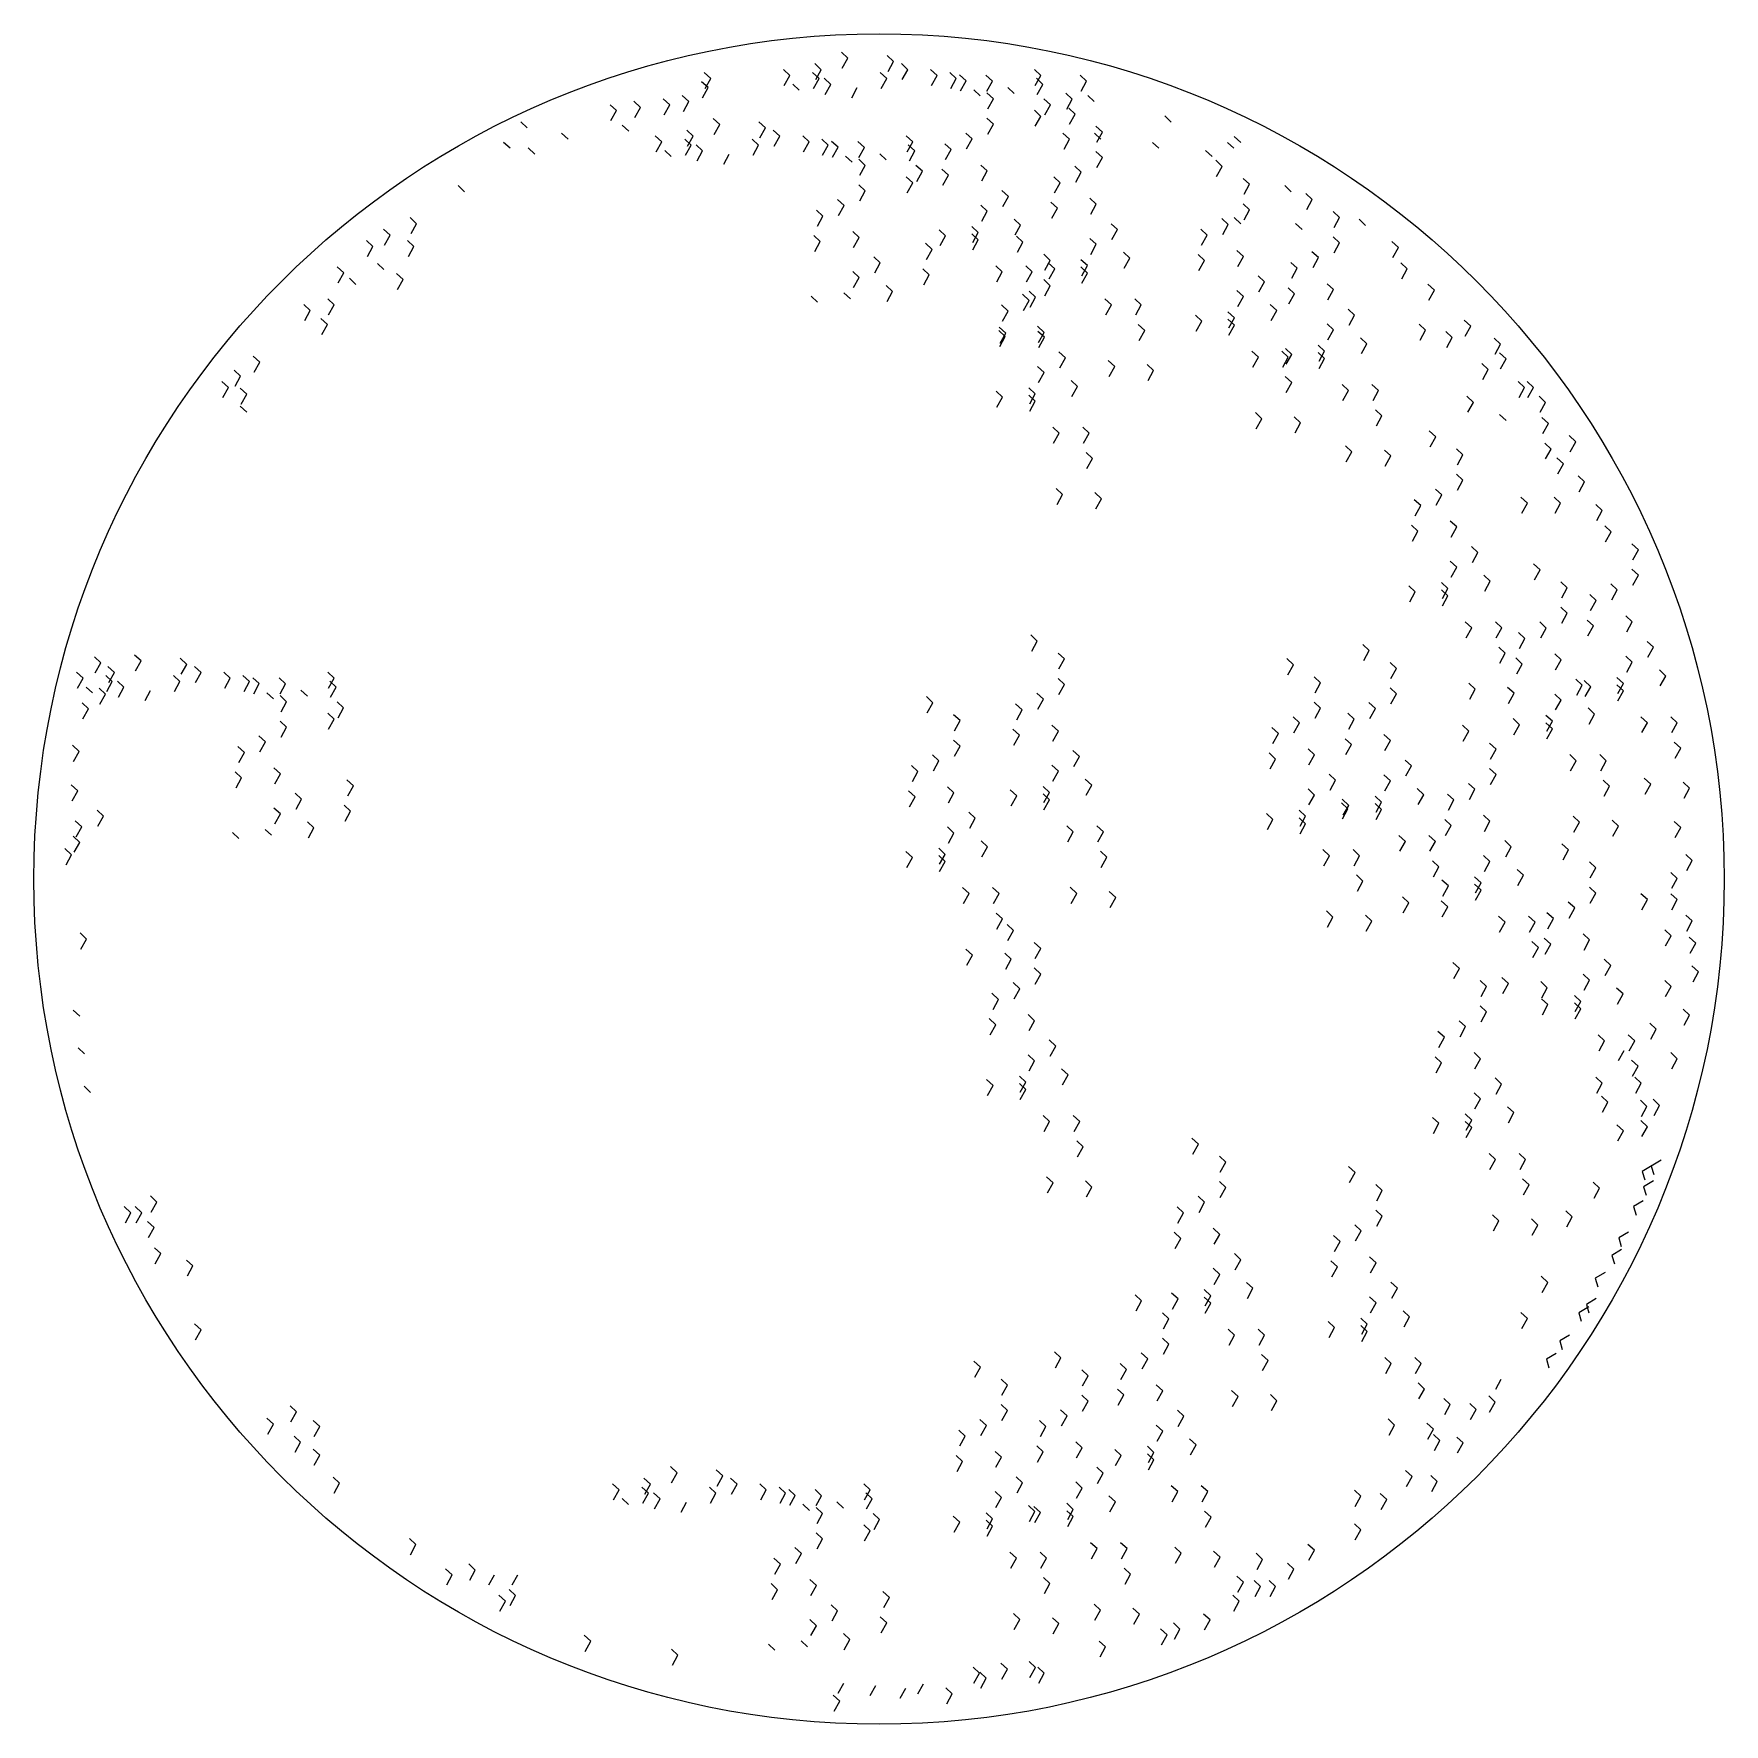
# Model space of a CAD drawing. Extents: x 9.7 to 10.7, y 7.38 to 8.38.
import ezdxf

# ---------------------------------------------------------------- set-up
doc = ezdxf.new("R2010")
doc.units = 0
doc.header["$LTSCALE"] = 0.3
doc.header["$MEASUREMENT"] = 0
doc.layers.get('0').update_dxf_attribs({"linetype": 'CONTINUOUS'})

msp = doc.modelspace()

# ---------------------------------------------------------------- linework, layer by layer
for p, q in [((10.1791, 8.3632), (10.1753, 8.3668)), ((10.1758, 8.3573), (10.1791, 8.3632)), ((10.2061, 8.3613), (10.2023, 8.3648)), ((10.2061, 8.3613), (10.2023, 8.3648)), ((10.2029, 8.3554), (10.2061, 8.3613)), ((10.2029, 8.3554), (10.2061, 8.3613)), ((10.098, 8.3511), (10.0942, 8.3547)), ((10.098, 8.3511), (10.0942, 8.3547)), ((10.0947, 8.3452), (10.098, 8.3511)), ((10.0947, 8.3452), (10.098, 8.3511)), ((10.1448, 8.353), (10.141, 8.3566)), ((10.1448, 8.353), (10.141, 8.3566)), ((10.1415, 8.3471), (10.1448, 8.353)), ((10.1415, 8.3471), (10.1448, 8.353)), ((10.1621, 8.3511), (10.1583, 8.3547)), ((10.1621, 8.3511), (10.1583, 8.3547)), ((10.1589, 8.3452), (10.1621, 8.3511)), ((10.1589, 8.3452), (10.1621, 8.3511)), ((10.1634, 8.3564), (10.1595, 8.36)), ((10.1634, 8.3564), (10.1595, 8.36)), ((10.1601, 8.3505), (10.1634, 8.3564)), ((10.1601, 8.3505), (10.1634, 8.3564)), ((10.169, 8.3477), (10.1652, 8.3513)), ((10.169, 8.3477), (10.1652, 8.3513)), ((10.2021, 8.3511), (10.1983, 8.3547)), ((10.2021, 8.3511), (10.1983, 8.3547)), ((10.1988, 8.3452), (10.2021, 8.3511)), ((10.1988, 8.3452), (10.2021, 8.3511)), ((10.2146, 8.3564), (10.2108, 8.36)), ((10.2146, 8.3564), (10.2108, 8.36)), ((10.2113, 8.3505), (10.2146, 8.3564)), ((10.2113, 8.3505), (10.2146, 8.3564)), ((10.232, 8.353), (10.2281, 8.3566)), ((10.232, 8.353), (10.2281, 8.3566)), ((10.2287, 8.3471), (10.232, 8.353)), ((10.2287, 8.3471), (10.232, 8.353)), ((10.2433, 8.3511), (10.2394, 8.3547)), ((10.2433, 8.3511), (10.2394, 8.3547)), ((10.24, 8.3452), (10.2433, 8.3511)), ((10.24, 8.3452), (10.2433, 8.3511)), ((10.2491, 8.3498), (10.2452, 8.3534)), ((10.2491, 8.3498), (10.2452, 8.3534)), ((10.2647, 8.3496), (10.2608, 8.3532)), ((10.2933, 8.353), (10.2895, 8.3566)), ((10.2933, 8.353), (10.2895, 8.3566)), ((10.29, 8.3471), (10.2933, 8.353)), ((10.29, 8.3471), (10.2933, 8.353)), ((10.2945, 8.3477), (10.2907, 8.3513)), ((10.2945, 8.3477), (10.2907, 8.3513)), ((10.3203, 8.3496), (10.3165, 8.3532)), ((10.3203, 8.3496), (10.3165, 8.3532)), ((10.0851, 8.3375), (10.0812, 8.3411)), ((10.0851, 8.3375), (10.0812, 8.3411)), ((10.0964, 8.3458), (10.0925, 8.3493)), ((10.0964, 8.3458), (10.0925, 8.3493)), ((10.0931, 8.3398), (10.0964, 8.3458)), ((10.0931, 8.3398), (10.0964, 8.3458)), ((10.1504, 8.3443), (10.1466, 8.3479)), ((10.1657, 8.3418), (10.169, 8.3477)), ((10.1657, 8.3418), (10.169, 8.3477)), ((10.1815, 8.3398), (10.1847, 8.3458)), ((10.1815, 8.3398), (10.1847, 8.3458)), ((10.2458, 8.3439), (10.2491, 8.3498)), ((10.2458, 8.3439), (10.2491, 8.3498)), ((10.2574, 8.3409), (10.2536, 8.3445)), ((10.2574, 8.3409), (10.2536, 8.3445)), ((10.2614, 8.3437), (10.2647, 8.3496)), ((10.2614, 8.3437), (10.2647, 8.3496)), ((10.2652, 8.3391), (10.2614, 8.3427)), ((10.2652, 8.3391), (10.2614, 8.3427)), ((10.2776, 8.3424), (10.2737, 8.3459)), ((10.2776, 8.3424), (10.2737, 8.3459)), ((10.2912, 8.3418), (10.2945, 8.3477)), ((10.2912, 8.3418), (10.2945, 8.3477)), ((10.3119, 8.339), (10.308, 8.3425)), ((10.3119, 8.339), (10.308, 8.3425)), ((10.3171, 8.3437), (10.3203, 8.3496)), ((10.3171, 8.3437), (10.3203, 8.3496)), ((10.3248, 8.3375), (10.321, 8.3411)), ((10.0423, 8.3322), (10.0385, 8.3357)), ((10.0423, 8.3322), (10.0385, 8.3357)), ((10.039, 8.3263), (10.0423, 8.3322)), ((10.039, 8.3263), (10.0423, 8.3322)), ((10.0564, 8.3341), (10.0526, 8.3377)), ((10.0564, 8.3341), (10.0526, 8.3377)), ((10.0531, 8.3282), (10.0564, 8.3341)), ((10.0531, 8.3282), (10.0564, 8.3341)), ((10.0738, 8.3356), (10.0699, 8.3391)), ((10.0738, 8.3356), (10.0699, 8.3391)), ((10.0705, 8.3297), (10.0738, 8.3356)), ((10.0705, 8.3297), (10.0738, 8.3356)), ((10.0818, 8.3316), (10.0851, 8.3375)), ((10.0818, 8.3316), (10.0851, 8.3375)), ((10.2619, 8.3332), (10.2652, 8.3391)), ((10.2619, 8.3332), (10.2652, 8.3391)), ((10.2933, 8.3288), (10.2895, 8.3324)), ((10.2933, 8.3288), (10.2895, 8.3324)), ((10.299, 8.3356), (10.2951, 8.3391)), ((10.299, 8.3356), (10.2951, 8.3391)), ((10.2957, 8.3297), (10.299, 8.3356)), ((10.3086, 8.3331), (10.3119, 8.339)), ((10.3086, 8.3331), (10.3119, 8.339)), ((10.3136, 8.3301), (10.3098, 8.3337)), ((10.3136, 8.3301), (10.3098, 8.3337)), ((10.3103, 8.3242), (10.3136, 8.3301)), ((10.3103, 8.3242), (10.3136, 8.3301)), ((9.9894, 8.322), (9.9856, 8.3256)), ((10.0496, 8.3201), (10.0457, 8.3236)), ((10.0496, 8.3201), (10.0457, 8.3236)), ((10.0876, 8.3171), (10.0838, 8.3207)), ((10.0876, 8.3171), (10.0838, 8.3207)), ((10.1033, 8.3239), (10.0995, 8.3275)), ((10.1001, 8.318), (10.1033, 8.3239)), ((10.1304, 8.322), (10.1265, 8.3255)), ((10.1304, 8.322), (10.1265, 8.3255)), ((10.1271, 8.316), (10.1304, 8.322)), ((10.1271, 8.316), (10.1304, 8.322)), ((10.1388, 8.3171), (10.135, 8.3207)), ((10.1388, 8.3171), (10.135, 8.3207)), ((10.2652, 8.3241), (10.2614, 8.3277)), ((10.2652, 8.3241), (10.2614, 8.3277)), ((10.2619, 8.3182), (10.2652, 8.3241)), ((10.29, 8.3229), (10.2933, 8.3288)), ((10.29, 8.3229), (10.2933, 8.3288)), ((10.3297, 8.3195), (10.3259, 8.323)), ((10.3297, 8.3195), (10.3259, 8.323)), ((10.3704, 8.3254), (10.3666, 8.329)), ((9.9793, 8.3099), (9.9755, 8.3134)), ((9.9939, 8.3065), (9.99, 8.3101)), ((10.0136, 8.3152), (10.0098, 8.3188)), ((10.069, 8.3137), (10.0652, 8.3173)), ((10.069, 8.3137), (10.0652, 8.3173)), ((10.0658, 8.3078), (10.069, 8.3137)), ((10.0658, 8.3078), (10.069, 8.3137)), ((10.0864, 8.3118), (10.0826, 8.3153)), ((10.0864, 8.3118), (10.0826, 8.3153)), ((10.0831, 8.3059), (10.0864, 8.3118)), ((10.0831, 8.3059), (10.0864, 8.3118)), ((10.0843, 8.3112), (10.0876, 8.3171)), ((10.0843, 8.3112), (10.0876, 8.3171)), ((10.0932, 8.3084), (10.0894, 8.3119)), ((10.0932, 8.3084), (10.0894, 8.3119)), ((10.1263, 8.3118), (10.1225, 8.3153)), ((10.1263, 8.3118), (10.1225, 8.3153)), ((10.1231, 8.3059), (10.1263, 8.3118)), ((10.1231, 8.3059), (10.1263, 8.3118)), ((10.1356, 8.3112), (10.1388, 8.3171)), ((10.1356, 8.3112), (10.1388, 8.3171)), ((10.1562, 8.3137), (10.1524, 8.3173)), ((10.1562, 8.3137), (10.1524, 8.3173)), ((10.1529, 8.3078), (10.1562, 8.3137)), ((10.1529, 8.3078), (10.1562, 8.3137)), ((10.1675, 8.3118), (10.1637, 8.3153)), ((10.1675, 8.3118), (10.1637, 8.3153)), ((10.1642, 8.3059), (10.1675, 8.3118)), ((10.1642, 8.3059), (10.1675, 8.3118)), ((10.1733, 8.3105), (10.1695, 8.314)), ((10.1733, 8.3105), (10.1695, 8.314)), ((10.17, 8.3046), (10.1733, 8.3105)), ((10.17, 8.3046), (10.1733, 8.3105)), ((10.1889, 8.3103), (10.1851, 8.3139)), ((10.1856, 8.3044), (10.1889, 8.3103)), ((10.1856, 8.3044), (10.1889, 8.3103)), ((10.2175, 8.3137), (10.2137, 8.3173)), ((10.2175, 8.3137), (10.2137, 8.3173)), ((10.2143, 8.3078), (10.2175, 8.3137)), ((10.2143, 8.3078), (10.2175, 8.3137)), ((10.2188, 8.3084), (10.2149, 8.3119)), ((10.2188, 8.3084), (10.2149, 8.3119)), ((10.2402, 8.3091), (10.2364, 8.3126)), ((10.2527, 8.3154), (10.2489, 8.3189)), ((10.2527, 8.3154), (10.2489, 8.3189)), ((10.2494, 8.3095), (10.2527, 8.3154)), ((10.2494, 8.3095), (10.2527, 8.3154)), ((10.3103, 8.3152), (10.3064, 8.3188)), ((10.307, 8.3093), (10.3103, 8.3152)), ((10.307, 8.3093), (10.3103, 8.3152)), ((10.3288, 8.3152), (10.325, 8.3188)), ((10.3265, 8.3136), (10.3297, 8.3195)), ((10.3265, 8.3136), (10.3297, 8.3195)), ((10.3631, 8.3099), (10.3593, 8.3134)), ((10.4075, 8.3099), (10.4037, 8.3134)), ((10.4116, 8.3133), (10.4077, 8.3168)), ((10.0747, 8.305), (10.0709, 8.3086)), ((10.09, 8.3025), (10.0932, 8.3084)), ((10.09, 8.3025), (10.0932, 8.3084)), ((10.1057, 8.3005), (10.109, 8.3064)), ((10.1057, 8.3005), (10.109, 8.3064)), ((10.1816, 8.3016), (10.1778, 8.3052)), ((10.1816, 8.3016), (10.1778, 8.3052)), ((10.1894, 8.2998), (10.1856, 8.3034)), ((10.1894, 8.2998), (10.1856, 8.3034)), ((10.2018, 8.303), (10.198, 8.3066)), ((10.2018, 8.303), (10.198, 8.3066)), ((10.2155, 8.3025), (10.2188, 8.3084)), ((10.2155, 8.3025), (10.2188, 8.3084)), ((10.2369, 8.3032), (10.2402, 8.3091)), ((10.2369, 8.3032), (10.2402, 8.3091)), ((10.2616, 8.2965), (10.2577, 8.3)), ((10.2616, 8.2965), (10.2577, 8.3)), ((10.3297, 8.3044), (10.3259, 8.308)), ((10.3297, 8.3044), (10.3259, 8.308)), ((10.3265, 8.2985), (10.3297, 8.3044)), ((10.3946, 8.305), (10.3908, 8.3086)), ((10.4006, 8.2992), (10.3968, 8.3028)), ((10.4006, 8.2992), (10.3968, 8.3028)), ((10.1862, 8.2939), (10.1894, 8.2998)), ((10.1862, 8.2939), (10.1894, 8.2998)), ((10.2175, 8.2895), (10.2137, 8.293)), ((10.2175, 8.2895), (10.2137, 8.293)), ((10.2232, 8.2963), (10.2194, 8.2998)), ((10.2232, 8.2963), (10.2194, 8.2998)), ((10.2199, 8.2903), (10.2232, 8.2963)), ((10.2386, 8.294), (10.2347, 8.2976)), ((10.2386, 8.294), (10.2347, 8.2976)), ((10.2353, 8.2881), (10.2386, 8.294)), ((10.2353, 8.2881), (10.2386, 8.294)), ((10.2583, 8.2906), (10.2616, 8.2965)), ((10.2583, 8.2906), (10.2616, 8.2965)), ((10.3047, 8.2894), (10.3009, 8.293)), ((10.3172, 8.2957), (10.3134, 8.2993)), ((10.3172, 8.2957), (10.3134, 8.2993)), ((10.314, 8.2898), (10.3172, 8.2957)), ((10.314, 8.2898), (10.3172, 8.2957)), ((10.3973, 8.2933), (10.4006, 8.2992)), ((10.3973, 8.2933), (10.4006, 8.2992)), ((10.4167, 8.2886), (10.4129, 8.2921)), ((10.4167, 8.2886), (10.4129, 8.2921)), ((9.9523, 8.2842), (9.9485, 8.2878)), ((10.1894, 8.2848), (10.1856, 8.2883)), ((10.1894, 8.2848), (10.1856, 8.2883)), ((10.1862, 8.2789), (10.1894, 8.2848)), ((10.2143, 8.2836), (10.2175, 8.2895)), ((10.2143, 8.2836), (10.2175, 8.2895)), ((10.2741, 8.2814), (10.2703, 8.285)), ((10.2741, 8.2814), (10.2703, 8.285)), ((10.2708, 8.2755), (10.2741, 8.2814)), ((10.2708, 8.2755), (10.2741, 8.2814)), ((10.3014, 8.2835), (10.3047, 8.2894)), ((10.3014, 8.2835), (10.3047, 8.2894)), ((10.3261, 8.2768), (10.3223, 8.2804)), ((10.3261, 8.2768), (10.3223, 8.2804)), ((10.4135, 8.2827), (10.4167, 8.2886)), ((10.4135, 8.2827), (10.4167, 8.2886)), ((10.4414, 8.2842), (10.4376, 8.2878)), ((10.4539, 8.2796), (10.4501, 8.2832)), ((10.4539, 8.2796), (10.4501, 8.2832)), ((10.1644, 8.2698), (10.1606, 8.2733)), ((10.1769, 8.2761), (10.1731, 8.2796)), ((10.1769, 8.2761), (10.1731, 8.2796)), ((10.1736, 8.2701), (10.1769, 8.2761)), ((10.1736, 8.2701), (10.1769, 8.2761)), ((10.2616, 8.2727), (10.2577, 8.2763)), ((10.2616, 8.2727), (10.2577, 8.2763)), ((10.2583, 8.2668), (10.2616, 8.2727)), ((10.2583, 8.2668), (10.2616, 8.2727)), ((10.3031, 8.2744), (10.2993, 8.278)), ((10.3031, 8.2744), (10.2993, 8.278)), ((10.2998, 8.2685), (10.3031, 8.2744)), ((10.2998, 8.2685), (10.3031, 8.2744)), ((10.3228, 8.2709), (10.3261, 8.2768)), ((10.3228, 8.2709), (10.3261, 8.2768)), ((10.4167, 8.2735), (10.4129, 8.2771)), ((10.4167, 8.2735), (10.4129, 8.2771)), ((10.4135, 8.2676), (10.4167, 8.2735)), ((10.4506, 8.2737), (10.4539, 8.2796)), ((10.4506, 8.2737), (10.4539, 8.2796)), ((10.47, 8.2689), (10.4662, 8.2725)), ((10.47, 8.2689), (10.4662, 8.2725)), ((9.9083, 8.2585), (9.9045, 8.2621)), ((9.9083, 8.2585), (9.9045, 8.2621)), ((9.924, 8.2653), (9.9202, 8.2689)), ((9.924, 8.2653), (9.9202, 8.2689)), ((9.9208, 8.2594), (9.924, 8.2653)), ((9.9208, 8.2594), (9.924, 8.2653)), ((10.1611, 8.2638), (10.1644, 8.2698)), ((10.1611, 8.2638), (10.1644, 8.2698)), ((10.1858, 8.2572), (10.182, 8.2607)), ((10.1858, 8.2572), (10.182, 8.2607)), ((10.2369, 8.2582), (10.2331, 8.2617)), ((10.2369, 8.2582), (10.2331, 8.2617)), ((10.2563, 8.2601), (10.2525, 8.2637)), ((10.2563, 8.2601), (10.2525, 8.2637)), ((10.253, 8.2542), (10.2563, 8.2601)), ((10.2813, 8.2645), (10.2775, 8.268)), ((10.2813, 8.2645), (10.2775, 8.268)), ((10.2781, 8.2586), (10.2813, 8.2645)), ((10.2781, 8.2586), (10.2813, 8.2645)), ((10.3386, 8.2618), (10.3348, 8.2653)), ((10.3386, 8.2618), (10.3348, 8.2653)), ((10.3353, 8.2559), (10.3386, 8.2618)), ((10.3353, 8.2559), (10.3386, 8.2618)), ((10.3917, 8.2585), (10.3879, 8.2621)), ((10.4042, 8.2648), (10.4004, 8.2684)), ((10.4042, 8.2648), (10.4004, 8.2684)), ((10.4009, 8.2589), (10.4042, 8.2648)), ((10.4009, 8.2589), (10.4042, 8.2648)), ((10.4116, 8.2653), (10.4077, 8.2689)), ((10.4479, 8.2619), (10.444, 8.2655)), ((10.4668, 8.263), (10.47, 8.2689)), ((10.4668, 8.263), (10.47, 8.2689)), ((10.4854, 8.2643), (10.4816, 8.2679)), ((9.8982, 8.2517), (9.8944, 8.2553)), ((9.8949, 8.2458), (9.8982, 8.2517)), ((9.905, 8.2526), (9.9083, 8.2585)), ((9.905, 8.2526), (9.9083, 8.2585)), ((9.9224, 8.2517), (9.9186, 8.2553)), ((9.9192, 8.2458), (9.9224, 8.2517)), ((10.1628, 8.2547), (10.159, 8.2583)), ((10.1628, 8.2547), (10.159, 8.2583)), ((10.1595, 8.2488), (10.1628, 8.2547)), ((10.1595, 8.2488), (10.1628, 8.2547)), ((10.1825, 8.2512), (10.1858, 8.2572)), ((10.1825, 8.2512), (10.1858, 8.2572)), ((10.229, 8.2501), (10.2251, 8.2537)), ((10.2257, 8.2442), (10.229, 8.2501)), ((10.2257, 8.2442), (10.229, 8.2501)), ((10.2337, 8.2523), (10.2369, 8.2582)), ((10.2337, 8.2523), (10.2369, 8.2582)), ((10.2563, 8.2557), (10.2525, 8.2593)), ((10.2563, 8.2557), (10.2525, 8.2593)), ((10.253, 8.2498), (10.2563, 8.2557)), ((10.2827, 8.2543), (10.2789, 8.2579)), ((10.2827, 8.2543), (10.2789, 8.2579)), ((10.2795, 8.2484), (10.2827, 8.2543)), ((10.2795, 8.2484), (10.2827, 8.2543)), ((10.3261, 8.2531), (10.3223, 8.2566)), ((10.3261, 8.2531), (10.3223, 8.2566)), ((10.3228, 8.2471), (10.3261, 8.2531)), ((10.3228, 8.2471), (10.3261, 8.2531)), ((10.3884, 8.2526), (10.3917, 8.2585)), ((10.3884, 8.2526), (10.3917, 8.2585)), ((10.47, 8.2539), (10.4662, 8.2575)), ((10.47, 8.2539), (10.4662, 8.2575)), ((10.4668, 8.248), (10.47, 8.2539)), ((10.5048, 8.2512), (10.501, 8.2548)), ((10.5048, 8.2512), (10.501, 8.2548)), ((10.5015, 8.2453), (10.5048, 8.2512)), ((10.5015, 8.2453), (10.5048, 8.2512)), ((9.9047, 8.2381), (9.9008, 8.2417)), ((10.1983, 8.2421), (10.1945, 8.2457)), ((10.1983, 8.2421), (10.1945, 8.2457)), ((10.195, 8.2362), (10.1983, 8.2421)), ((10.195, 8.2362), (10.1983, 8.2421)), ((10.2704, 8.2368), (10.2666, 8.2404)), ((10.2704, 8.2368), (10.2666, 8.2404)), ((10.2882, 8.2368), (10.2844, 8.2404)), ((10.2882, 8.2368), (10.2844, 8.2404)), ((10.2989, 8.2436), (10.295, 8.2472)), ((10.2989, 8.2436), (10.295, 8.2472)), ((10.2956, 8.2377), (10.2989, 8.2436)), ((10.2956, 8.2377), (10.2989, 8.2436)), ((10.3015, 8.2385), (10.2977, 8.2421)), ((10.3015, 8.2385), (10.2977, 8.2421)), ((10.3209, 8.2405), (10.317, 8.244)), ((10.3209, 8.2405), (10.317, 8.244)), ((10.3176, 8.2345), (10.3209, 8.2405)), ((10.3459, 8.2448), (10.3421, 8.2484)), ((10.3459, 8.2448), (10.3421, 8.2484)), ((10.3426, 8.2389), (10.3459, 8.2448)), ((10.3426, 8.2389), (10.3459, 8.2448)), ((10.3901, 8.2435), (10.3863, 8.2471)), ((10.3901, 8.2435), (10.3863, 8.2471)), ((10.3868, 8.2376), (10.3901, 8.2435)), ((10.3868, 8.2376), (10.3901, 8.2435)), ((10.4131, 8.2459), (10.4093, 8.2495)), ((10.4131, 8.2459), (10.4093, 8.2495)), ((10.4098, 8.24), (10.4131, 8.2459)), ((10.4098, 8.24), (10.4131, 8.2459)), ((10.445, 8.2389), (10.4412, 8.2424)), ((10.4575, 8.2452), (10.4537, 8.2487)), ((10.4575, 8.2452), (10.4537, 8.2487)), ((10.4543, 8.2393), (10.4575, 8.2452)), ((10.4543, 8.2393), (10.4575, 8.2452)), ((10.51, 8.2386), (10.5062, 8.2422)), ((10.51, 8.2386), (10.5062, 8.2422)), ((9.8809, 8.2362), (9.877, 8.2398)), ((9.8809, 8.2362), (9.877, 8.2398)), ((9.8776, 8.2303), (9.8809, 8.2362)), ((9.8881, 8.2294), (9.8843, 8.233)), ((9.916, 8.2323), (9.9121, 8.2359)), ((9.9127, 8.2264), (9.916, 8.2323)), ((9.9127, 8.2264), (9.916, 8.2323)), ((10.1858, 8.2334), (10.182, 8.237)), ((10.1858, 8.2334), (10.182, 8.237)), ((10.1825, 8.2275), (10.1858, 8.2334)), ((10.1825, 8.2275), (10.1858, 8.2334)), ((10.2273, 8.2351), (10.2235, 8.2386)), ((10.2273, 8.2351), (10.2235, 8.2386)), ((10.2241, 8.2292), (10.2273, 8.2351)), ((10.2241, 8.2292), (10.2273, 8.2351)), ((10.2672, 8.2309), (10.2704, 8.2368)), ((10.2672, 8.2309), (10.2704, 8.2368)), ((10.2849, 8.2309), (10.2882, 8.2368)), ((10.2849, 8.2309), (10.2882, 8.2368)), ((10.2989, 8.2286), (10.295, 8.2322)), ((10.2989, 8.2286), (10.295, 8.2322)), ((10.2982, 8.2326), (10.3015, 8.2385)), ((10.2982, 8.2326), (10.3015, 8.2385)), ((10.3209, 8.2361), (10.317, 8.2397)), ((10.3209, 8.2361), (10.317, 8.2397)), ((10.3176, 8.2302), (10.3209, 8.2361)), ((10.4256, 8.2309), (10.4218, 8.2345)), ((10.4256, 8.2309), (10.4218, 8.2345)), ((10.4223, 8.225), (10.4256, 8.2309)), ((10.4223, 8.225), (10.4256, 8.2309)), ((10.4418, 8.233), (10.445, 8.2389)), ((10.4418, 8.233), (10.445, 8.2389)), ((10.5068, 8.2327), (10.51, 8.2386)), ((9.8752, 8.2173), (9.8714, 8.2209)), ((9.8752, 8.2173), (9.8714, 8.2209)), ((10.1612, 8.2189), (10.1574, 8.2224)), ((10.1612, 8.2189), (10.1574, 8.2224)), ((10.1806, 8.2208), (10.1767, 8.2244)), ((10.1806, 8.2208), (10.1767, 8.2244)), ((10.2056, 8.2252), (10.2018, 8.2287)), ((10.2056, 8.2252), (10.2018, 8.2287)), ((10.2023, 8.2192), (10.2056, 8.2252)), ((10.2023, 8.2192), (10.2056, 8.2252)), ((10.2864, 8.2199), (10.2825, 8.2235)), ((10.2864, 8.2199), (10.2825, 8.2235)), ((10.2902, 8.2218), (10.2864, 8.2254)), ((10.2902, 8.2218), (10.2864, 8.2254)), ((10.2869, 8.2159), (10.2902, 8.2218)), ((10.2869, 8.2159), (10.2902, 8.2218)), ((10.2956, 8.2227), (10.2989, 8.2286)), ((10.335, 8.2172), (10.3312, 8.2208)), ((10.335, 8.2172), (10.3312, 8.2208)), ((10.3527, 8.2172), (10.3489, 8.2208)), ((10.3527, 8.2172), (10.3489, 8.2208)), ((10.4131, 8.2222), (10.4093, 8.2257)), ((10.4131, 8.2222), (10.4093, 8.2257)), ((10.4098, 8.2163), (10.4131, 8.2222)), ((10.4098, 8.2163), (10.4131, 8.2222)), ((10.4434, 8.2238), (10.4396, 8.2274)), ((10.4434, 8.2238), (10.4396, 8.2274)), ((10.4401, 8.2179), (10.4434, 8.2238)), ((10.4401, 8.2179), (10.4434, 8.2238)), ((10.4664, 8.2263), (10.4626, 8.2298)), ((10.4664, 8.2263), (10.4626, 8.2298)), ((10.4631, 8.2203), (10.4664, 8.2263)), ((10.4631, 8.2203), (10.4664, 8.2263)), ((10.5262, 8.226), (10.5223, 8.2296)), ((10.5262, 8.226), (10.5223, 8.2296)), ((10.5229, 8.2201), (10.5262, 8.226)), ((9.8611, 8.2139), (9.8573, 8.2175)), ((9.8611, 8.2139), (9.8573, 8.2175)), ((9.8578, 8.208), (9.8611, 8.2139)), ((9.8578, 8.208), (9.8611, 8.2139)), ((9.8719, 8.2114), (9.8752, 8.2173)), ((9.8719, 8.2114), (9.8752, 8.2173)), ((10.2739, 8.2136), (10.27, 8.2172)), ((10.2706, 8.2077), (10.2739, 8.2136)), ((10.2706, 8.2077), (10.2739, 8.2136)), ((10.2831, 8.214), (10.2864, 8.2199)), ((10.2831, 8.214), (10.2864, 8.2199)), ((10.3317, 8.2113), (10.335, 8.2172)), ((10.3317, 8.2113), (10.335, 8.2172)), ((10.3495, 8.2113), (10.3527, 8.2172)), ((10.3495, 8.2113), (10.3527, 8.2172)), ((10.3885, 8.2076), (10.3847, 8.2112)), ((10.3885, 8.2076), (10.3847, 8.2112)), ((10.4079, 8.2096), (10.404, 8.2131)), ((10.4079, 8.2096), (10.404, 8.2131)), ((10.4329, 8.2139), (10.429, 8.2175)), ((10.4329, 8.2139), (10.429, 8.2175)), ((10.4296, 8.208), (10.4329, 8.2139)), ((10.4296, 8.208), (10.4329, 8.2139)), ((10.4789, 8.2112), (10.4751, 8.2148)), ((10.4789, 8.2112), (10.4751, 8.2148)), ((10.4757, 8.2053), (10.4789, 8.2112)), ((10.4757, 8.2053), (10.4789, 8.2112)), ((9.8712, 8.2057), (9.8673, 8.2092)), ((9.8679, 8.1997), (9.8712, 8.2057)), ((10.2722, 8.1986), (10.2684, 8.2021)), ((10.2722, 8.1986), (10.2684, 8.2021)), ((10.2725, 8.2005), (10.2686, 8.2041)), ((10.2725, 8.2005), (10.2686, 8.2041)), ((10.2692, 8.1946), (10.2725, 8.2005)), ((10.2692, 8.1946), (10.2725, 8.2005)), ((10.2952, 8.201), (10.2914, 8.2046)), ((10.2952, 8.201), (10.2914, 8.2046)), ((10.2955, 8.1981), (10.2916, 8.2016)), ((10.2955, 8.1981), (10.2916, 8.2016)), ((10.292, 8.1951), (10.2952, 8.201)), ((10.292, 8.1951), (10.2952, 8.201)), ((10.3548, 8.2022), (10.3509, 8.2057)), ((10.3548, 8.2022), (10.3509, 8.2057)), ((10.3515, 8.1962), (10.3548, 8.2022)), ((10.3515, 8.1962), (10.3548, 8.2022)), ((10.3852, 8.2017), (10.3885, 8.2076)), ((10.3852, 8.2017), (10.3885, 8.2076)), ((10.4079, 8.2052), (10.404, 8.2088)), ((10.4079, 8.2052), (10.404, 8.2088)), ((10.4046, 8.2036), (10.4079, 8.2096)), ((10.4046, 8.1993), (10.4079, 8.2052)), ((10.4664, 8.2025), (10.4626, 8.2061)), ((10.4664, 8.2025), (10.4626, 8.2061)), ((10.4631, 8.1966), (10.4664, 8.2025)), ((10.4631, 8.1966), (10.4664, 8.2025)), ((10.5209, 8.2023), (10.5171, 8.2058)), ((10.5209, 8.2023), (10.5171, 8.2058)), ((10.5176, 8.1964), (10.5209, 8.2023)), ((10.5176, 8.1964), (10.5209, 8.2023)), ((10.5367, 8.1979), (10.5328, 8.2015)), ((10.5367, 8.1979), (10.5328, 8.2015)), ((10.5476, 8.2047), (10.5437, 8.2083)), ((10.5443, 8.1988), (10.5476, 8.2047)), ((10.269, 8.1927), (10.2722, 8.1986)), ((10.269, 8.1927), (10.2722, 8.1986)), ((10.2922, 8.1921), (10.2955, 8.1981)), ((10.2922, 8.1921), (10.2955, 8.1981)), ((10.4418, 8.188), (10.438, 8.1915)), ((10.4418, 8.188), (10.438, 8.1915)), ((10.4612, 8.1899), (10.4573, 8.1935)), ((10.4612, 8.1899), (10.4573, 8.1935)), ((10.4862, 8.1943), (10.4824, 8.1978)), ((10.4862, 8.1943), (10.4824, 8.1978)), ((10.4829, 8.1884), (10.4862, 8.1943)), ((10.4829, 8.1884), (10.4862, 8.1943)), ((10.5334, 8.192), (10.5367, 8.1979)), ((10.5653, 8.194), (10.5615, 8.1976)), ((10.5653, 8.194), (10.5615, 8.1976)), ((10.562, 8.1881), (10.5653, 8.194)), ((9.8312, 8.1834), (9.8274, 8.1869)), ((9.8312, 8.1834), (9.8274, 8.1869)), ((9.8279, 8.1774), (9.8312, 8.1834)), ((10.2952, 8.1772), (10.2914, 8.1808)), ((10.2952, 8.1772), (10.2914, 8.1808)), ((10.3078, 8.186), (10.3039, 8.1895)), ((10.3078, 8.186), (10.3039, 8.1895)), ((10.3045, 8.18), (10.3078, 8.186)), ((10.3045, 8.18), (10.3078, 8.186)), ((10.337, 8.1808), (10.3332, 8.1844)), ((10.337, 8.1808), (10.3332, 8.1844)), ((10.3337, 8.1749), (10.337, 8.1808)), ((10.3337, 8.1749), (10.337, 8.1808)), ((10.36, 8.1784), (10.3562, 8.182)), ((10.36, 8.1784), (10.3562, 8.182)), ((10.422, 8.1863), (10.4182, 8.1899)), ((10.422, 8.1863), (10.4182, 8.1899)), ((10.4187, 8.1804), (10.422, 8.1863)), ((10.4187, 8.1804), (10.422, 8.1863)), ((10.4397, 8.1863), (10.4359, 8.1899)), ((10.4397, 8.1863), (10.4359, 8.1899)), ((10.4365, 8.1804), (10.4397, 8.1863)), ((10.4365, 8.1804), (10.4397, 8.1863)), ((10.4385, 8.1821), (10.4418, 8.188)), ((10.4385, 8.1821), (10.4418, 8.188)), ((10.4612, 8.1855), (10.4573, 8.1891)), ((10.4612, 8.1855), (10.4573, 8.1891)), ((10.4579, 8.184), (10.4612, 8.1899)), ((10.4579, 8.1796), (10.4612, 8.1855)), ((10.558, 8.179), (10.5542, 8.1826)), ((10.558, 8.179), (10.5542, 8.1826)), ((10.5685, 8.1853), (10.5647, 8.1889)), ((10.5685, 8.1853), (10.5647, 8.1889)), ((10.5653, 8.1794), (10.5685, 8.1853)), ((9.8127, 8.1683), (9.8088, 8.1719)), ((9.8127, 8.1683), (9.8088, 8.1719)), ((9.8199, 8.1751), (9.8161, 8.1787)), ((9.8199, 8.1751), (9.8161, 8.1787)), ((9.8166, 8.1692), (9.8199, 8.1751)), ((9.8166, 8.1692), (9.8199, 8.1751)), ((10.292, 8.1713), (10.2952, 8.1772)), ((10.292, 8.1713), (10.2952, 8.1772)), ((10.315, 8.169), (10.3112, 8.1726)), ((10.315, 8.169), (10.3112, 8.1726)), ((10.3567, 8.1725), (10.36, 8.1784)), ((10.3567, 8.1725), (10.36, 8.1784)), ((10.4418, 8.1713), (10.4379, 8.1748)), ((10.4418, 8.1713), (10.4379, 8.1748)), ((10.4385, 8.1654), (10.4418, 8.1713)), ((10.4385, 8.1654), (10.4418, 8.1713)), ((10.4753, 8.1666), (10.4715, 8.1702)), ((10.4753, 8.1666), (10.4715, 8.1702)), ((10.4931, 8.1666), (10.4892, 8.1702)), ((10.4931, 8.1666), (10.4892, 8.1702)), ((10.5548, 8.1731), (10.558, 8.179)), ((10.5548, 8.1731), (10.558, 8.179)), ((10.5794, 8.1683), (10.5756, 8.1719)), ((10.5847, 8.1683), (10.5809, 8.1719)), ((10.5847, 8.1683), (10.5809, 8.1719)), ((9.8094, 8.1624), (9.8127, 8.1683)), ((9.8094, 8.1624), (9.8127, 8.1683)), ((9.8236, 8.1645), (9.8197, 8.168)), ((9.8203, 8.1585), (9.8236, 8.1645)), ((9.8203, 8.1585), (9.8236, 8.1645)), ((10.2706, 8.1627), (10.2668, 8.1663)), ((10.2706, 8.1627), (10.2668, 8.1663)), ((10.2673, 8.1568), (10.2706, 8.1627)), ((10.2673, 8.1568), (10.2706, 8.1627)), ((10.29, 8.1646), (10.2862, 8.1682)), ((10.29, 8.1646), (10.2862, 8.1682)), ((10.29, 8.1603), (10.2862, 8.1638)), ((10.29, 8.1603), (10.2862, 8.1638)), ((10.2867, 8.1587), (10.29, 8.1646)), ((10.2867, 8.1544), (10.29, 8.1603)), ((10.3117, 8.1631), (10.315, 8.169)), ((10.3117, 8.1631), (10.315, 8.169)), ((10.472, 8.1607), (10.4753, 8.1666)), ((10.472, 8.1607), (10.4753, 8.1666)), ((10.4898, 8.1607), (10.4931, 8.1666)), ((10.4898, 8.1607), (10.4931, 8.1666)), ((10.5492, 8.1596), (10.5453, 8.1632)), ((10.5492, 8.1596), (10.5453, 8.1632)), ((10.5762, 8.1624), (10.5794, 8.1683)), ((10.5762, 8.1624), (10.5794, 8.1683)), ((10.5814, 8.1624), (10.5847, 8.1683)), ((10.5919, 8.1596), (10.5881, 8.1632)), ((10.5919, 8.1596), (10.5881, 8.1632)), ((9.8236, 8.1538), (9.8197, 8.1574)), ((10.424, 8.1499), (10.4202, 8.1535)), ((10.424, 8.1499), (10.4202, 8.1535)), ((10.447, 8.1475), (10.4432, 8.1511)), ((10.447, 8.1475), (10.4432, 8.1511)), ((10.4951, 8.1516), (10.4912, 8.1552)), ((10.4951, 8.1516), (10.4912, 8.1552)), ((10.4918, 8.1457), (10.4951, 8.1516)), ((10.4918, 8.1457), (10.4951, 8.1516)), ((10.5459, 8.1537), (10.5492, 8.1596)), ((10.5685, 8.1489), (10.5647, 8.1525)), ((10.5685, 8.1489), (10.5647, 8.1525)), ((10.5887, 8.1537), (10.5919, 8.1596)), ((10.5936, 8.147), (10.5897, 8.1506)), ((10.5936, 8.147), (10.5897, 8.1506)), ((10.3041, 8.1414), (10.3003, 8.1449)), ((10.3041, 8.1414), (10.3003, 8.1449)), ((10.3008, 8.1355), (10.3041, 8.1414)), ((10.3008, 8.1355), (10.3041, 8.1414)), ((10.3219, 8.1414), (10.3181, 8.1449)), ((10.3219, 8.1414), (10.3181, 8.1449)), ((10.3186, 8.1355), (10.3219, 8.1414)), ((10.3186, 8.1355), (10.3219, 8.1414)), ((10.4207, 8.144), (10.424, 8.1499)), ((10.4207, 8.144), (10.424, 8.1499)), ((10.4437, 8.1416), (10.447, 8.1475)), ((10.4437, 8.1416), (10.447, 8.1475)), ((10.5269, 8.1392), (10.523, 8.1427)), ((10.5269, 8.1392), (10.523, 8.1427)), ((10.5903, 8.1411), (10.5936, 8.147)), ((10.5903, 8.1411), (10.5936, 8.147)), ((10.4773, 8.1303), (10.4735, 8.1338)), ((10.4773, 8.1303), (10.4735, 8.1338)), ((10.474, 8.1244), (10.4773, 8.1303)), ((10.474, 8.1244), (10.4773, 8.1303)), ((10.5003, 8.1279), (10.4965, 8.1314)), ((10.5003, 8.1279), (10.4965, 8.1314)), ((10.5236, 8.1333), (10.5269, 8.1392)), ((10.5236, 8.1333), (10.5269, 8.1392)), ((10.543, 8.1285), (10.5392, 8.1321)), ((10.543, 8.1285), (10.5392, 8.1321)), ((10.5952, 8.132), (10.5914, 8.1355)), ((10.5952, 8.132), (10.5914, 8.1355)), ((10.5919, 8.1261), (10.5952, 8.132)), ((10.5919, 8.1261), (10.5952, 8.132)), ((10.6097, 8.1363), (10.6059, 8.1399)), ((10.6097, 8.1363), (10.6059, 8.1399)), ((10.6064, 8.1304), (10.6097, 8.1363)), ((10.6064, 8.1304), (10.6097, 8.1363)), ((10.3239, 8.1263), (10.3201, 8.1299)), ((10.3239, 8.1263), (10.3201, 8.1299)), ((10.3206, 8.1204), (10.3239, 8.1263)), ((10.3206, 8.1204), (10.3239, 8.1263)), ((10.497, 8.1219), (10.5003, 8.1279)), ((10.497, 8.1219), (10.5003, 8.1279)), ((10.5397, 8.1226), (10.543, 8.1285)), ((10.5397, 8.1226), (10.543, 8.1285)), ((10.6024, 8.1233), (10.5986, 8.1268)), ((10.6024, 8.1233), (10.5986, 8.1268)), ((10.5992, 8.1173), (10.6024, 8.1233)), ((10.543, 8.1135), (10.5392, 8.1171)), ((10.543, 8.1135), (10.5392, 8.1171)), ((10.5397, 8.1076), (10.543, 8.1135)), ((10.615, 8.1126), (10.6111, 8.1162)), ((10.615, 8.1126), (10.6111, 8.1162)), ((10.6117, 8.1067), (10.615, 8.1126)), ((10.6117, 8.1067), (10.615, 8.1126)), ((10.3061, 8.105), (10.3023, 8.1086)), ((10.3061, 8.105), (10.3023, 8.1086)), ((10.3029, 8.0991), (10.3061, 8.105)), ((10.3029, 8.0991), (10.3061, 8.105)), ((10.3291, 8.1026), (10.3253, 8.1062)), ((10.3291, 8.1026), (10.3253, 8.1062)), ((10.3259, 8.0967), (10.3291, 8.1026)), ((10.3259, 8.0967), (10.3291, 8.1026)), ((10.518, 8.0985), (10.5142, 8.102)), ((10.5305, 8.1048), (10.5267, 8.1083)), ((10.5305, 8.1048), (10.5267, 8.1083)), ((10.5272, 8.0988), (10.5305, 8.1048)), ((10.5272, 8.0988), (10.5305, 8.1048)), ((10.5811, 8.1), (10.5772, 8.1036)), ((10.6008, 8.1), (10.597, 8.1036)), ((10.6008, 8.1), (10.597, 8.1036)), ((10.5147, 8.0925), (10.518, 8.0985)), ((10.5147, 8.0925), (10.518, 8.0985)), ((10.5778, 8.0941), (10.5811, 8.1)), ((10.5778, 8.0941), (10.5811, 8.1)), ((10.5976, 8.0941), (10.6008, 8.1)), ((10.5976, 8.0941), (10.6008, 8.1)), ((10.6254, 8.0956), (10.6216, 8.0992)), ((10.6254, 8.0956), (10.6216, 8.0992)), ((10.6222, 8.0897), (10.6254, 8.0956)), ((10.6222, 8.0897), (10.6254, 8.0956)), ((10.5164, 8.0834), (10.5125, 8.087)), ((10.5164, 8.0834), (10.5125, 8.087)), ((10.5131, 8.0775), (10.5164, 8.0834)), ((10.5131, 8.0775), (10.5164, 8.0834)), ((10.5394, 8.0859), (10.5355, 8.0894)), ((10.5394, 8.0859), (10.5355, 8.0894)), ((10.5361, 8.0799), (10.5394, 8.0859)), ((10.5361, 8.0799), (10.5394, 8.0859)), ((10.6307, 8.083), (10.6269, 8.0866)), ((10.6307, 8.083), (10.6269, 8.0866)), ((10.6274, 8.0771), (10.6307, 8.083)), ((10.6274, 8.0771), (10.6307, 8.083)), ((10.5519, 8.0708), (10.5481, 8.0744)), ((10.5519, 8.0708), (10.5481, 8.0744)), ((10.5486, 8.0649), (10.5519, 8.0708)), ((10.5486, 8.0649), (10.5519, 8.0708)), ((10.6468, 8.0724), (10.643, 8.0759)), ((10.6468, 8.0724), (10.643, 8.0759)), ((10.6436, 8.0664), (10.6468, 8.0724)), ((10.6436, 8.0664), (10.6468, 8.0724)), ((10.5394, 8.0621), (10.5355, 8.0657)), ((10.5394, 8.0621), (10.5355, 8.0657)), ((10.5361, 8.0562), (10.5394, 8.0621)), ((10.5361, 8.0562), (10.5394, 8.0621)), ((10.5886, 8.0606), (10.5848, 8.0641)), ((10.5886, 8.0606), (10.5848, 8.0641)), ((10.5853, 8.0546), (10.5886, 8.0606)), ((10.5853, 8.0546), (10.5886, 8.0606)), ((10.6468, 8.0573), (10.643, 8.0609)), ((10.6468, 8.0573), (10.643, 8.0609)), ((10.5148, 8.0476), (10.5109, 8.0511)), ((10.5148, 8.0476), (10.5109, 8.0511)), ((10.5341, 8.0495), (10.5303, 8.0531)), ((10.5341, 8.0495), (10.5303, 8.0531)), ((10.5592, 8.0539), (10.5553, 8.0574)), ((10.5592, 8.0539), (10.5553, 8.0574)), ((10.5559, 8.0479), (10.5592, 8.0539)), ((10.5559, 8.0479), (10.5592, 8.0539)), ((10.6047, 8.0499), (10.6009, 8.0535)), ((10.6047, 8.0499), (10.6009, 8.0535)), ((10.6343, 8.0486), (10.6305, 8.0522)), ((10.6343, 8.0486), (10.6305, 8.0522)), ((10.6436, 8.0514), (10.6468, 8.0573)), ((10.5115, 8.0416), (10.5148, 8.0476)), ((10.5115, 8.0416), (10.5148, 8.0476)), ((10.5341, 8.0451), (10.5303, 8.0487)), ((10.5341, 8.0451), (10.5303, 8.0487)), ((10.5309, 8.0436), (10.5341, 8.0495)), ((10.5309, 8.0392), (10.5341, 8.0451)), ((10.6015, 8.044), (10.6047, 8.0499)), ((10.6015, 8.044), (10.6047, 8.0499)), ((10.6218, 8.0423), (10.618, 8.0459)), ((10.6185, 8.0364), (10.6218, 8.0423)), ((10.6185, 8.0364), (10.6218, 8.0423)), ((10.631, 8.0427), (10.6343, 8.0486)), ((10.631, 8.0427), (10.6343, 8.0486)), ((10.6047, 8.0349), (10.6009, 8.0384)), ((10.6047, 8.0349), (10.6009, 8.0384)), ((10.6015, 8.0289), (10.6047, 8.0349)), ((10.6202, 8.0273), (10.6164, 8.0308)), ((10.6202, 8.0273), (10.6164, 8.0308)), ((10.6432, 8.0297), (10.6394, 8.0333)), ((10.6432, 8.0297), (10.6394, 8.0333)), ((10.2911, 8.0184), (10.2873, 8.022)), ((10.2911, 8.0184), (10.2873, 8.022)), ((10.5483, 8.0262), (10.5444, 8.0298)), ((10.5483, 8.0262), (10.5444, 8.0298)), ((10.545, 8.0203), (10.5483, 8.0262)), ((10.545, 8.0203), (10.5483, 8.0262)), ((10.566, 8.0262), (10.5622, 8.0298)), ((10.566, 8.0262), (10.5622, 8.0298)), ((10.5627, 8.0203), (10.566, 8.0262)), ((10.5627, 8.0203), (10.566, 8.0262)), ((10.5797, 8.0198), (10.5759, 8.0234)), ((10.5922, 8.0261), (10.5884, 8.0297)), ((10.5922, 8.0261), (10.5884, 8.0297)), ((10.589, 8.0202), (10.5922, 8.0261)), ((10.589, 8.0202), (10.5922, 8.0261)), ((10.6169, 8.0214), (10.6202, 8.0273)), ((10.6169, 8.0214), (10.6202, 8.0273)), ((10.6399, 8.0238), (10.6432, 8.0297)), ((10.6399, 8.0238), (10.6432, 8.0297)), ((9.761, 8.0066), (9.7572, 8.0101)), ((10.2879, 8.0125), (10.2911, 8.0184)), ((10.2879, 8.0125), (10.2911, 8.0184)), ((10.3073, 8.0078), (10.3035, 8.0113)), ((10.3073, 8.0078), (10.3035, 8.0113)), ((10.4876, 8.0128), (10.4838, 8.0164)), ((10.4876, 8.0128), (10.4838, 8.0164)), ((10.4843, 8.0069), (10.4876, 8.0128)), ((10.4843, 8.0069), (10.4876, 8.0128)), ((10.568, 8.0112), (10.5642, 8.0148)), ((10.568, 8.0112), (10.5642, 8.0148)), ((10.5648, 8.0053), (10.568, 8.0112)), ((10.5648, 8.0053), (10.568, 8.0112)), ((10.5764, 8.0139), (10.5797, 8.0198)), ((10.5764, 8.0139), (10.5797, 8.0198)), ((10.6011, 8.0072), (10.5973, 8.0108)), ((10.6011, 8.0072), (10.5973, 8.0108)), ((10.6557, 8.0147), (10.6519, 8.0182)), ((10.6557, 8.0147), (10.6519, 8.0182)), ((10.6524, 8.0088), (10.6557, 8.0147)), ((10.6524, 8.0088), (10.6557, 8.0147)), ((9.7372, 8.0055), (9.7334, 8.009)), ((9.7372, 8.0055), (9.7334, 8.009)), ((9.7339, 7.9995), (9.7372, 8.0055)), ((9.7339, 7.9995), (9.7372, 8.0055)), ((9.7452, 7.9998), (9.7414, 8.0034)), ((9.7452, 7.9998), (9.7414, 8.0034)), ((9.7577, 8.0007), (9.761, 8.0066)), ((9.788, 8.0046), (9.7842, 8.0082)), ((9.788, 8.0046), (9.7842, 8.0082)), ((9.7847, 7.9987), (9.788, 8.0046)), ((9.7847, 7.9987), (9.788, 8.0046)), ((9.7965, 7.9998), (9.7927, 8.0034)), ((9.7965, 7.9998), (9.7927, 8.0034)), ((10.304, 8.0019), (10.3073, 8.0078)), ((10.304, 8.0019), (10.3073, 8.0078)), ((10.4427, 8.0044), (10.4389, 8.008)), ((10.4427, 8.0044), (10.4389, 8.008)), ((10.4394, 7.9985), (10.4427, 8.0044)), ((10.4394, 7.9985), (10.4427, 8.0044)), ((10.5037, 8.0022), (10.4999, 8.0057)), ((10.5037, 8.0022), (10.4999, 8.0057)), ((10.5004, 7.9962), (10.5037, 8.0022)), ((10.5004, 7.9962), (10.5037, 8.0022)), ((10.5781, 8.0048), (10.5743, 8.0084)), ((10.5781, 8.0048), (10.5743, 8.0084)), ((10.5748, 7.9989), (10.5781, 8.0048)), ((10.5748, 7.9989), (10.5781, 8.0048)), ((10.5978, 8.0013), (10.6011, 8.0072)), ((10.5978, 8.0013), (10.6011, 8.0072)), ((10.6432, 8.0059), (10.6394, 8.0095)), ((10.6432, 8.0059), (10.6394, 8.0095)), ((10.6399, 8), (10.6432, 8.0059)), ((10.6399, 8), (10.6432, 8.0059)), ((10.663, 7.9977), (10.6592, 8.0013)), ((10.663, 7.9977), (10.6592, 8.0013)), ((9.7267, 7.9964), (9.7229, 8)), ((9.7267, 7.9964), (9.7229, 8)), ((9.7234, 7.9905), (9.7267, 7.9964)), ((9.7234, 7.9905), (9.7267, 7.9964)), ((9.7323, 7.9877), (9.7285, 7.9912)), ((9.74, 7.987), (9.7362, 7.9906)), ((9.74, 7.987), (9.7362, 7.9906)), ((9.744, 7.9945), (9.7402, 7.998)), ((9.744, 7.9945), (9.7402, 7.998)), ((9.7408, 7.9885), (9.744, 7.9945)), ((9.7408, 7.9885), (9.744, 7.9945)), ((9.742, 7.9939), (9.7452, 7.9998)), ((9.742, 7.9939), (9.7452, 7.9998)), ((9.7509, 7.9911), (9.7471, 7.9946)), ((9.7509, 7.9911), (9.7471, 7.9946)), ((9.7476, 7.9851), (9.7509, 7.9911)), ((9.7476, 7.9851), (9.7509, 7.9911)), ((9.784, 7.9945), (9.7802, 7.998)), ((9.784, 7.9945), (9.7802, 7.998)), ((9.7807, 7.9885), (9.784, 7.9945)), ((9.7807, 7.9885), (9.784, 7.9945)), ((9.7932, 7.9939), (9.7965, 7.9998)), ((9.7932, 7.9939), (9.7965, 7.9998)), ((9.8138, 7.9964), (9.81, 8)), ((9.8138, 7.9964), (9.81, 8)), ((9.8106, 7.9905), (9.8138, 7.9964)), ((9.8106, 7.9905), (9.8138, 7.9964)), ((9.8251, 7.9945), (9.8213, 7.998)), ((9.8251, 7.9945), (9.8213, 7.998)), ((9.8219, 7.9885), (9.8251, 7.9945)), ((9.8219, 7.9885), (9.8251, 7.9945)), ((9.8309, 7.9932), (9.8271, 7.9967)), ((9.8309, 7.9932), (9.8271, 7.9967)), ((9.8277, 7.9872), (9.8309, 7.9932)), ((9.8277, 7.9872), (9.8309, 7.9932)), ((9.8465, 7.993), (9.8427, 7.9966)), ((9.8433, 7.9871), (9.8465, 7.993)), ((9.8433, 7.9871), (9.8465, 7.993)), ((9.8752, 7.9964), (9.8714, 8)), ((9.8752, 7.9964), (9.8714, 8)), ((9.8719, 7.9905), (9.8752, 7.9964)), ((9.8719, 7.9905), (9.8752, 7.9964)), ((9.8764, 7.9911), (9.8726, 7.9946)), ((9.8764, 7.9911), (9.8726, 7.9946)), ((9.8731, 7.9851), (9.8764, 7.9911)), ((9.8731, 7.9851), (9.8764, 7.9911)), ((10.3073, 7.9927), (10.3035, 7.9963)), ((10.3073, 7.9927), (10.3035, 7.9963)), ((10.304, 7.9868), (10.3073, 7.9927)), ((10.4588, 7.9937), (10.455, 7.9973)), ((10.4588, 7.9937), (10.455, 7.9973)), ((10.4555, 7.9878), (10.4588, 7.9937)), ((10.4555, 7.9878), (10.4588, 7.9937)), ((10.5037, 7.9871), (10.4999, 7.9907)), ((10.5037, 7.9871), (10.4999, 7.9907)), ((10.5503, 7.9899), (10.5464, 7.9934)), ((10.5503, 7.9899), (10.5464, 7.9934)), ((10.5733, 7.9875), (10.5694, 7.991)), ((10.5733, 7.9875), (10.5694, 7.991)), ((10.6136, 7.9922), (10.6098, 7.9958)), ((10.6136, 7.9922), (10.6098, 7.9958)), ((10.6103, 7.9863), (10.6136, 7.9922)), ((10.6103, 7.9863), (10.6136, 7.9922)), ((10.6186, 7.9914), (10.6148, 7.995)), ((10.6186, 7.9914), (10.6148, 7.995)), ((10.6153, 7.9855), (10.6186, 7.9914)), ((10.6153, 7.9855), (10.6186, 7.9914)), ((10.638, 7.9933), (10.6341, 7.9969)), ((10.638, 7.9933), (10.6341, 7.9969)), ((10.638, 7.989), (10.6341, 7.9925)), ((10.638, 7.989), (10.6341, 7.9925)), ((10.6347, 7.9874), (10.638, 7.9933)), ((10.6597, 7.9918), (10.663, 7.9977)), ((10.6597, 7.9918), (10.663, 7.9977)), ((9.7299, 7.9783), (9.7261, 7.9819)), ((9.7367, 7.9811), (9.74, 7.987)), ((9.7367, 7.9811), (9.74, 7.987)), ((9.7634, 7.9832), (9.7666, 7.9891)), ((9.7634, 7.9832), (9.7666, 7.9891)), ((9.8393, 7.9843), (9.8354, 7.9878)), ((9.8393, 7.9843), (9.8354, 7.9878)), ((9.8471, 7.9825), (9.8433, 7.9861)), ((9.8471, 7.9825), (9.8433, 7.9861)), ((9.8438, 7.9766), (9.8471, 7.9825)), ((9.8438, 7.9766), (9.8471, 7.9825)), ((9.8595, 7.9857), (9.8556, 7.9893)), ((9.8595, 7.9857), (9.8556, 7.9893)), ((9.8808, 7.9789), (9.877, 7.9825)), ((9.8808, 7.9789), (9.877, 7.9825)), ((10.2294, 7.9819), (10.2256, 7.9855)), ((10.2294, 7.9819), (10.2256, 7.9855)), ((10.2261, 7.976), (10.2294, 7.9819)), ((10.2261, 7.976), (10.2294, 7.9819)), ((10.2823, 7.9777), (10.2784, 7.9813)), ((10.2948, 7.984), (10.291, 7.9876)), ((10.2948, 7.984), (10.291, 7.9876)), ((10.2915, 7.9781), (10.2948, 7.984)), ((10.2915, 7.9781), (10.2948, 7.984)), ((10.4588, 7.9787), (10.455, 7.9823)), ((10.4588, 7.9787), (10.455, 7.9823)), ((10.4912, 7.9784), (10.4874, 7.982)), ((10.4912, 7.9784), (10.4874, 7.982)), ((10.5004, 7.9812), (10.5037, 7.9871)), ((10.547, 7.984), (10.5503, 7.9899)), ((10.547, 7.984), (10.5503, 7.9899)), ((10.57, 7.9815), (10.5733, 7.9875)), ((10.57, 7.9815), (10.5733, 7.9875)), ((10.6011, 7.9835), (10.5973, 7.987)), ((10.6011, 7.9835), (10.5973, 7.987)), ((10.5978, 7.9776), (10.6011, 7.9835)), ((10.5978, 7.9776), (10.6011, 7.9835)), ((10.6347, 7.9831), (10.638, 7.989)), ((9.7266, 7.9724), (9.7299, 7.9783)), ((9.7266, 7.9724), (9.7299, 7.9783)), ((9.8471, 7.9675), (9.8433, 7.971)), ((9.8471, 7.9675), (9.8433, 7.971)), ((9.8752, 7.9722), (9.8714, 7.9757)), ((9.8752, 7.9722), (9.8714, 7.9757)), ((9.8719, 7.9662), (9.8752, 7.9722)), ((9.8719, 7.9662), (9.8752, 7.9722)), ((9.8776, 7.973), (9.8808, 7.9789)), ((10.2456, 7.9713), (10.2417, 7.9748)), ((10.2456, 7.9713), (10.2417, 7.9748)), ((10.2423, 7.9653), (10.2456, 7.9713)), ((10.2423, 7.9653), (10.2456, 7.9713)), ((10.279, 7.9718), (10.2823, 7.9777)), ((10.279, 7.9718), (10.2823, 7.9777)), ((10.4463, 7.97), (10.4425, 7.9735)), ((10.4463, 7.97), (10.4425, 7.9735)), ((10.4555, 7.9728), (10.4588, 7.9787)), ((10.4787, 7.9721), (10.4749, 7.9757)), ((10.4754, 7.9662), (10.4787, 7.9721)), ((10.4754, 7.9662), (10.4787, 7.9721)), ((10.4879, 7.9725), (10.4912, 7.9784)), ((10.4879, 7.9725), (10.4912, 7.9784)), ((10.5765, 7.9689), (10.5727, 7.9725)), ((10.5765, 7.9689), (10.5727, 7.9725)), ((10.5959, 7.9709), (10.592, 7.9744)), ((10.5959, 7.9709), (10.592, 7.9744)), ((10.5959, 7.9665), (10.592, 7.9701)), ((10.5959, 7.9665), (10.592, 7.9701)), ((10.5926, 7.965), (10.5959, 7.9709)), ((10.6209, 7.9752), (10.6171, 7.9788)), ((10.6209, 7.9752), (10.6171, 7.9788)), ((10.6176, 7.9693), (10.6209, 7.9752)), ((10.6176, 7.9693), (10.6209, 7.9752)), ((10.6521, 7.9701), (10.6483, 7.9736)), ((10.6521, 7.9701), (10.6483, 7.9736)), ((10.6488, 7.9642), (10.6521, 7.9701)), ((10.6488, 7.9642), (10.6521, 7.9701)), ((10.6698, 7.9701), (10.666, 7.9736)), ((10.6698, 7.9701), (10.666, 7.9736)), ((10.6666, 7.9642), (10.6698, 7.9701)), ((10.6666, 7.9642), (10.6698, 7.9701)), ((9.8346, 7.9587), (9.8307, 7.9623)), ((9.8346, 7.9587), (9.8307, 7.9623)), ((9.8438, 7.9616), (9.8471, 7.9675)), ((10.2807, 7.9627), (10.2768, 7.9663)), ((10.2807, 7.9627), (10.2768, 7.9663)), ((10.2774, 7.9568), (10.2807, 7.9627)), ((10.2774, 7.9568), (10.2807, 7.9627)), ((10.3037, 7.9651), (10.2998, 7.9687)), ((10.3037, 7.9651), (10.2998, 7.9687)), ((10.3004, 7.9592), (10.3037, 7.9651)), ((10.3004, 7.9592), (10.3037, 7.9651)), ((10.4338, 7.9637), (10.43, 7.9672)), ((10.4305, 7.9578), (10.4338, 7.9637)), ((10.4305, 7.9578), (10.4338, 7.9637)), ((10.443, 7.9641), (10.4463, 7.97)), ((10.443, 7.9641), (10.4463, 7.97)), ((10.4771, 7.9571), (10.4733, 7.9606)), ((10.4771, 7.9571), (10.4733, 7.9606)), ((10.5001, 7.9595), (10.4963, 7.9631)), ((10.5001, 7.9595), (10.4963, 7.9631)), ((10.5465, 7.9651), (10.5427, 7.9686)), ((10.5465, 7.9651), (10.5427, 7.9686)), ((10.5432, 7.9592), (10.5465, 7.9651)), ((10.5432, 7.9592), (10.5465, 7.9651)), ((10.5732, 7.963), (10.5765, 7.9689)), ((10.5732, 7.963), (10.5765, 7.9689)), ((10.5926, 7.9606), (10.5959, 7.9665)), ((9.7243, 7.9531), (9.7204, 7.9567)), ((9.7243, 7.9531), (9.7204, 7.9567)), ((9.721, 7.9472), (9.7243, 7.9531)), ((9.721, 7.9472), (9.7243, 7.9531)), ((9.8221, 7.9524), (9.8182, 7.956)), ((9.8188, 7.9465), (9.8221, 7.9524)), ((9.8188, 7.9465), (9.8221, 7.9524)), ((9.8313, 7.9528), (9.8346, 7.9587)), ((9.8313, 7.9528), (9.8346, 7.9587)), ((10.233, 7.9475), (10.2292, 7.9511)), ((10.233, 7.9475), (10.2292, 7.9511)), ((10.2456, 7.9562), (10.2417, 7.9598)), ((10.2456, 7.9562), (10.2417, 7.9598)), ((10.2423, 7.9503), (10.2456, 7.9562)), ((10.3162, 7.9501), (10.3123, 7.9536)), ((10.3162, 7.9501), (10.3123, 7.9536)), ((10.3129, 7.9442), (10.3162, 7.9501)), ((10.3129, 7.9442), (10.3162, 7.9501)), ((10.4322, 7.9486), (10.4284, 7.9522)), ((10.4322, 7.9486), (10.4284, 7.9522)), ((10.4552, 7.9511), (10.4514, 7.9546)), ((10.4552, 7.9511), (10.4514, 7.9546)), ((10.4519, 7.9452), (10.4552, 7.9511)), ((10.4519, 7.9452), (10.4552, 7.9511)), ((10.4738, 7.9512), (10.4771, 7.9571)), ((10.4738, 7.9512), (10.4771, 7.9571)), ((10.4968, 7.9536), (10.5001, 7.9595)), ((10.4968, 7.9536), (10.5001, 7.9595)), ((10.5627, 7.9544), (10.5588, 7.958)), ((10.5627, 7.9544), (10.5588, 7.958)), ((10.5594, 7.9485), (10.5627, 7.9544)), ((10.5594, 7.9485), (10.5627, 7.9544)), ((10.61, 7.9476), (10.6062, 7.9512)), ((10.61, 7.9476), (10.6062, 7.9512)), ((10.6277, 7.9476), (10.6239, 7.9512)), ((10.6277, 7.9476), (10.6239, 7.9512)), ((10.6719, 7.955), (10.668, 7.9586)), ((10.6719, 7.955), (10.668, 7.9586)), ((10.6686, 7.9491), (10.6719, 7.955)), ((10.6686, 7.9491), (10.6719, 7.955)), ((9.8204, 7.9374), (9.8166, 7.941)), ((9.8204, 7.9374), (9.8166, 7.941)), ((9.8435, 7.9398), (9.8396, 7.9434)), ((9.8435, 7.9398), (9.8396, 7.9434)), ((10.2205, 7.9412), (10.2167, 7.9448)), ((10.2173, 7.9353), (10.2205, 7.9412)), ((10.2173, 7.9353), (10.2205, 7.9412)), ((10.2298, 7.9416), (10.233, 7.9475)), ((10.2298, 7.9416), (10.233, 7.9475)), ((10.3037, 7.9414), (10.2998, 7.9449)), ((10.3037, 7.9414), (10.2998, 7.9449)), ((10.3004, 7.9354), (10.3037, 7.9414)), ((10.3004, 7.9354), (10.3037, 7.9414)), ((10.4289, 7.9427), (10.4322, 7.9486)), ((10.4289, 7.9427), (10.4322, 7.9486)), ((10.5126, 7.9445), (10.5088, 7.948)), ((10.5126, 7.9445), (10.5088, 7.948)), ((10.5093, 7.9386), (10.5126, 7.9445)), ((10.5093, 7.9386), (10.5126, 7.9445)), ((10.5627, 7.9394), (10.5588, 7.943)), ((10.5627, 7.9394), (10.5588, 7.943)), ((10.6067, 7.9417), (10.61, 7.9476)), ((10.6067, 7.9417), (10.61, 7.9476)), ((10.6245, 7.9417), (10.6277, 7.9476)), ((10.6245, 7.9417), (10.6277, 7.9476)), ((9.7235, 7.9298), (9.7196, 7.9334)), ((9.7235, 7.9298), (9.7196, 7.9334)), ((9.8172, 7.9315), (9.8204, 7.9374)), ((9.8172, 7.9315), (9.8204, 7.9374)), ((9.8402, 7.9339), (9.8435, 7.9398)), ((9.8402, 7.9339), (9.8435, 7.9398)), ((9.8866, 7.9328), (9.8828, 7.9363)), ((9.8833, 7.9269), (9.8866, 7.9328)), ((9.8833, 7.9269), (9.8866, 7.9328)), ((10.2419, 7.9286), (10.2381, 7.9322)), ((10.2419, 7.9286), (10.2381, 7.9322)), ((10.279, 7.9268), (10.2752, 7.9304)), ((10.279, 7.9268), (10.2752, 7.9304)), ((10.2984, 7.9288), (10.2946, 7.9323)), ((10.2984, 7.9288), (10.2946, 7.9323)), ((10.3234, 7.9331), (10.3196, 7.9367)), ((10.3234, 7.9331), (10.3196, 7.9367)), ((10.3202, 7.9272), (10.3234, 7.9331)), ((10.3202, 7.9272), (10.3234, 7.9331)), ((10.4552, 7.9273), (10.4514, 7.9309)), ((10.4552, 7.9273), (10.4514, 7.9309)), ((10.4677, 7.936), (10.4639, 7.9396)), ((10.4677, 7.936), (10.4639, 7.9396)), ((10.4644, 7.9301), (10.4677, 7.936)), ((10.4644, 7.9301), (10.4677, 7.936)), ((10.5001, 7.9357), (10.4963, 7.9393)), ((10.5001, 7.9357), (10.4963, 7.9393)), ((10.4968, 7.9298), (10.5001, 7.9357)), ((10.4968, 7.9298), (10.5001, 7.9357)), ((10.5199, 7.9275), (10.516, 7.9311)), ((10.5199, 7.9275), (10.516, 7.9311)), ((10.5501, 7.9307), (10.5463, 7.9342)), ((10.5501, 7.9307), (10.5463, 7.9342)), ((10.5469, 7.9247), (10.5501, 7.9307)), ((10.5469, 7.9247), (10.5501, 7.9307)), ((10.5594, 7.9335), (10.5627, 7.9394)), ((10.6298, 7.9326), (10.6259, 7.9361)), ((10.6298, 7.9326), (10.6259, 7.9361)), ((10.6265, 7.9267), (10.6298, 7.9326)), ((10.6265, 7.9267), (10.6298, 7.9326)), ((10.6541, 7.9337), (10.6503, 7.9373)), ((10.6541, 7.9337), (10.6503, 7.9373)), ((10.6508, 7.9278), (10.6541, 7.9337)), ((10.6508, 7.9278), (10.6541, 7.9337)), ((10.6771, 7.9313), (10.6733, 7.9349)), ((10.6771, 7.9313), (10.6733, 7.9349)), ((10.6738, 7.9254), (10.6771, 7.9313)), ((10.6738, 7.9254), (10.6771, 7.9313)), ((9.7202, 7.9239), (9.7235, 7.9298)), ((9.856, 7.9248), (9.8521, 7.9284)), ((9.856, 7.9248), (9.8521, 7.9284)), ((9.8527, 7.9189), (9.856, 7.9248)), ((9.8527, 7.9189), (9.856, 7.9248)), ((9.885, 7.9178), (9.8812, 7.9213)), ((9.885, 7.9178), (9.8812, 7.9213)), ((10.2189, 7.9262), (10.2151, 7.9297)), ((10.2189, 7.9262), (10.2151, 7.9297)), ((10.2156, 7.9203), (10.2189, 7.9262)), ((10.2156, 7.9203), (10.2189, 7.9262)), ((10.2386, 7.9227), (10.2419, 7.9286)), ((10.2386, 7.9227), (10.2419, 7.9286)), ((10.2758, 7.9209), (10.279, 7.9268)), ((10.2758, 7.9209), (10.279, 7.9268)), ((10.2984, 7.9244), (10.2946, 7.928)), ((10.2984, 7.9244), (10.2946, 7.928)), ((10.2951, 7.9228), (10.2984, 7.9288)), ((10.2951, 7.9185), (10.2984, 7.9244)), ((10.4519, 7.9214), (10.4552, 7.9273)), ((10.4519, 7.9214), (10.4552, 7.9273)), ((10.475, 7.9191), (10.4711, 7.9226)), ((10.475, 7.9191), (10.4711, 7.9226)), ((10.4755, 7.9212), (10.4716, 7.9248)), ((10.4755, 7.9212), (10.4716, 7.9248)), ((10.4722, 7.9153), (10.4755, 7.9212)), ((10.4722, 7.9153), (10.4755, 7.9212)), ((10.4948, 7.9231), (10.491, 7.9267)), ((10.4948, 7.9231), (10.491, 7.9267)), ((10.4948, 7.9188), (10.491, 7.9223)), ((10.4948, 7.9188), (10.491, 7.9223)), ((10.4916, 7.9172), (10.4948, 7.9231)), ((10.5166, 7.9216), (10.5199, 7.9275)), ((10.5166, 7.9216), (10.5199, 7.9275)), ((10.5376, 7.9244), (10.5338, 7.9279)), ((10.5344, 7.9184), (10.5376, 7.9244)), ((10.5344, 7.9184), (10.5376, 7.9244)), ((9.7259, 7.9085), (9.7221, 7.9121)), ((9.7259, 7.9085), (9.7221, 7.9121)), ((9.7388, 7.9148), (9.735, 7.9184)), ((9.7388, 7.9148), (9.735, 7.9184)), ((9.7355, 7.9089), (9.7388, 7.9148)), ((9.7355, 7.9089), (9.7388, 7.9148)), ((9.8435, 7.9161), (9.8396, 7.9196)), ((9.8435, 7.9161), (9.8396, 7.9196)), ((9.8402, 7.9102), (9.8435, 7.9161)), ((9.8402, 7.9102), (9.8435, 7.9161)), ((9.8632, 7.9078), (9.8594, 7.9114)), ((9.8632, 7.9078), (9.8594, 7.9114)), ((9.8817, 7.9118), (9.885, 7.9178)), ((9.8817, 7.9118), (9.885, 7.9178)), ((10.2544, 7.9136), (10.2506, 7.9171)), ((10.2544, 7.9136), (10.2506, 7.9171)), ((10.2512, 7.9077), (10.2544, 7.9136)), ((10.2512, 7.9077), (10.2544, 7.9136)), ((10.4306, 7.9128), (10.4267, 7.9163)), ((10.4306, 7.9128), (10.4267, 7.9163)), ((10.4273, 7.9069), (10.4306, 7.9128)), ((10.4273, 7.9069), (10.4306, 7.9128)), ((10.4499, 7.9147), (10.4461, 7.9183)), ((10.4499, 7.9147), (10.4461, 7.9183)), ((10.4499, 7.9103), (10.4461, 7.9139)), ((10.4499, 7.9103), (10.4461, 7.9139)), ((10.4467, 7.9088), (10.4499, 7.9147)), ((10.4467, 7.9044), (10.4499, 7.9103)), ((10.4717, 7.9132), (10.475, 7.9191)), ((10.4717, 7.9132), (10.475, 7.9191)), ((10.4916, 7.9129), (10.4948, 7.9188)), ((10.536, 7.9093), (10.5322, 7.9129)), ((10.536, 7.9093), (10.5322, 7.9129)), ((10.559, 7.9118), (10.5552, 7.9153)), ((10.559, 7.9118), (10.5552, 7.9153)), ((10.5557, 7.9058), (10.559, 7.9118)), ((10.5557, 7.9058), (10.559, 7.9118)), ((10.612, 7.9112), (10.6082, 7.9148)), ((10.612, 7.9112), (10.6082, 7.9148)), ((10.6087, 7.9053), (10.612, 7.9112)), ((10.6087, 7.9053), (10.612, 7.9112)), ((10.635, 7.9088), (10.6312, 7.9124)), ((10.635, 7.9088), (10.6312, 7.9124)), ((10.6719, 7.908), (10.668, 7.9116)), ((10.6719, 7.908), (10.668, 7.9116)), ((9.7247, 7.8993), (9.7209, 7.9029)), ((9.7247, 7.8993), (9.7209, 7.9029)), ((9.7226, 7.9026), (9.7259, 7.9085)), ((9.7226, 7.9026), (9.7259, 7.9085)), ((9.8188, 7.9015), (9.815, 7.9051)), ((9.8188, 7.9015), (9.815, 7.9051)), ((9.8382, 7.9035), (9.8344, 7.907)), ((9.8382, 7.9035), (9.8344, 7.907)), ((9.86, 7.9019), (9.8632, 7.9078)), ((9.86, 7.9019), (9.8632, 7.9078)), ((10.2419, 7.9048), (10.2381, 7.9084)), ((10.2419, 7.9048), (10.2381, 7.9084)), ((10.2386, 7.8989), (10.2419, 7.9048)), ((10.2386, 7.8989), (10.2419, 7.9048)), ((10.2617, 7.8966), (10.2579, 7.9002)), ((10.2617, 7.8966), (10.2579, 7.9002)), ((10.3125, 7.9055), (10.3087, 7.9091)), ((10.3125, 7.9055), (10.3087, 7.9091)), ((10.3093, 7.8996), (10.3125, 7.9055)), ((10.3093, 7.8996), (10.3125, 7.9055)), ((10.3303, 7.9055), (10.3265, 7.9091)), ((10.3303, 7.9055), (10.3265, 7.9091)), ((10.327, 7.8996), (10.3303, 7.9055)), ((10.327, 7.8996), (10.3303, 7.9055)), ((10.509, 7.8999), (10.5051, 7.9034)), ((10.509, 7.8999), (10.5051, 7.9034)), ((10.5267, 7.8999), (10.5229, 7.9034)), ((10.5267, 7.8999), (10.5229, 7.9034)), ((10.5327, 7.9034), (10.536, 7.9093)), ((10.5327, 7.9034), (10.536, 7.9093)), ((10.5715, 7.8967), (10.5677, 7.9003)), ((10.5715, 7.8967), (10.5677, 7.9003)), ((10.6317, 7.9029), (10.635, 7.9088)), ((10.6317, 7.9029), (10.635, 7.9088)), ((10.6686, 7.9021), (10.6719, 7.908)), ((10.6686, 7.9021), (10.6719, 7.908)), ((9.7198, 7.892), (9.716, 7.8956)), ((9.7198, 7.892), (9.716, 7.8956)), ((9.7166, 7.8861), (9.7198, 7.892)), ((9.7166, 7.8861), (9.7198, 7.892)), ((9.7214, 7.8934), (9.7247, 7.8993)), ((9.7214, 7.8934), (9.7247, 7.8993)), ((10.2173, 7.8903), (10.2135, 7.8939)), ((10.2173, 7.8903), (10.2135, 7.8939)), ((10.214, 7.8844), (10.2173, 7.8903)), ((10.214, 7.8844), (10.2173, 7.8903)), ((10.2367, 7.8922), (10.2329, 7.8958)), ((10.2367, 7.8922), (10.2329, 7.8958)), ((10.2367, 7.8879), (10.2329, 7.8915)), ((10.2367, 7.8879), (10.2329, 7.8915)), ((10.2334, 7.8863), (10.2367, 7.8922)), ((10.2584, 7.8907), (10.2617, 7.8966)), ((10.2584, 7.8907), (10.2617, 7.8966)), ((10.3323, 7.8905), (10.3285, 7.894)), ((10.3323, 7.8905), (10.3285, 7.894)), ((10.329, 7.8845), (10.3323, 7.8905)), ((10.329, 7.8845), (10.3323, 7.8905)), ((10.4641, 7.8914), (10.4602, 7.895)), ((10.4641, 7.8914), (10.4602, 7.895)), ((10.4608, 7.8855), (10.4641, 7.8914)), ((10.4608, 7.8855), (10.4641, 7.8914)), ((10.4818, 7.8914), (10.478, 7.895)), ((10.4818, 7.8914), (10.478, 7.895)), ((10.4786, 7.8855), (10.4818, 7.8914)), ((10.4786, 7.8855), (10.4818, 7.8914)), ((10.5057, 7.894), (10.509, 7.8999)), ((10.5057, 7.894), (10.509, 7.8999)), ((10.5235, 7.894), (10.5267, 7.8999)), ((10.5235, 7.894), (10.5267, 7.8999)), ((10.559, 7.888), (10.5552, 7.8916)), ((10.559, 7.888), (10.5552, 7.8916)), ((10.5683, 7.8908), (10.5715, 7.8967)), ((10.5683, 7.8908), (10.5715, 7.8967)), ((10.6054, 7.8949), (10.6016, 7.8984)), ((10.6054, 7.8949), (10.6016, 7.8984)), ((10.6022, 7.889), (10.6054, 7.8949)), ((10.6022, 7.889), (10.6054, 7.8949)), ((10.6787, 7.8886), (10.6749, 7.8922)), ((10.6787, 7.8886), (10.6749, 7.8922)), ((10.2334, 7.882), (10.2367, 7.8879)), ((10.5287, 7.8848), (10.5249, 7.8884)), ((10.5287, 7.8848), (10.5249, 7.8884)), ((10.5255, 7.8789), (10.5287, 7.8848)), ((10.5255, 7.8789), (10.5287, 7.8848)), ((10.5557, 7.8821), (10.559, 7.888)), ((10.5557, 7.8821), (10.559, 7.888)), ((10.5788, 7.8798), (10.575, 7.8833)), ((10.5788, 7.8798), (10.575, 7.8833)), ((10.6216, 7.8842), (10.6178, 7.8878)), ((10.6216, 7.8842), (10.6178, 7.8878)), ((10.6183, 7.8783), (10.6216, 7.8842)), ((10.6183, 7.8783), (10.6216, 7.8842)), ((10.6698, 7.878), (10.666, 7.8815)), ((10.6698, 7.878), (10.666, 7.8815)), ((10.6754, 7.8827), (10.6787, 7.8886)), ((10.6754, 7.8827), (10.6787, 7.8886)), ((10.2508, 7.869), (10.247, 7.8725)), ((10.2508, 7.869), (10.247, 7.8725)), ((10.2686, 7.869), (10.2647, 7.8725)), ((10.2686, 7.869), (10.2647, 7.8725)), ((10.3146, 7.8691), (10.3107, 7.8727)), ((10.3146, 7.8691), (10.3107, 7.8727)), ((10.3376, 7.8667), (10.3337, 7.8703)), ((10.3376, 7.8667), (10.3337, 7.8703)), ((10.4838, 7.8764), (10.48, 7.88)), ((10.4838, 7.8764), (10.48, 7.88)), ((10.4806, 7.8705), (10.4838, 7.8764)), ((10.4806, 7.8705), (10.4838, 7.8764)), ((10.5344, 7.8735), (10.5306, 7.877)), ((10.5344, 7.8735), (10.5306, 7.877)), ((10.5311, 7.8675), (10.5344, 7.8735)), ((10.5311, 7.8675), (10.5344, 7.8735)), ((10.5538, 7.8754), (10.5499, 7.879)), ((10.5538, 7.8754), (10.5499, 7.879)), ((10.5538, 7.871), (10.5499, 7.8746)), ((10.5538, 7.871), (10.5499, 7.8746)), ((10.5505, 7.8695), (10.5538, 7.8754)), ((10.5505, 7.8651), (10.5538, 7.871)), ((10.5755, 7.8738), (10.5788, 7.8798)), ((10.5755, 7.8738), (10.5788, 7.8798)), ((10.6216, 7.8692), (10.6178, 7.8728)), ((10.6216, 7.8692), (10.6178, 7.8728)), ((10.6666, 7.8721), (10.6698, 7.878)), ((10.6666, 7.8721), (10.6698, 7.878)), ((10.2475, 7.8631), (10.2508, 7.869)), ((10.2475, 7.8631), (10.2508, 7.869)), ((10.2653, 7.8631), (10.2686, 7.869)), ((10.2653, 7.8631), (10.2686, 7.869)), ((10.3113, 7.8632), (10.3146, 7.8691)), ((10.3113, 7.8632), (10.3146, 7.8691)), ((10.3343, 7.8608), (10.3376, 7.8667)), ((10.3343, 7.8608), (10.3376, 7.8667)), ((10.511, 7.8635), (10.5072, 7.8671)), ((10.511, 7.8635), (10.5072, 7.8671)), ((10.5077, 7.8576), (10.511, 7.8635)), ((10.5077, 7.8576), (10.511, 7.8635)), ((10.534, 7.8611), (10.5302, 7.8647)), ((10.534, 7.8611), (10.5302, 7.8647)), ((10.5307, 7.8552), (10.534, 7.8611)), ((10.5307, 7.8552), (10.534, 7.8611)), ((10.6091, 7.8605), (10.6052, 7.864)), ((10.6091, 7.8605), (10.6052, 7.864)), ((10.6058, 7.8545), (10.6091, 7.8605)), ((10.6058, 7.8545), (10.6091, 7.8605)), ((10.6183, 7.8633), (10.6216, 7.8692)), ((10.6521, 7.8654), (10.6483, 7.8689)), ((10.6521, 7.8654), (10.6483, 7.8689)), ((10.6488, 7.8594), (10.6521, 7.8654)), ((10.6698, 7.8654), (10.666, 7.8689)), ((10.6698, 7.8654), (10.666, 7.8689)), ((10.6666, 7.8594), (10.6698, 7.8654)), ((10.6666, 7.8594), (10.6698, 7.8654)), ((10.2706, 7.854), (10.2668, 7.8575)), ((10.2706, 7.854), (10.2668, 7.8575)), ((10.2673, 7.848), (10.2706, 7.854)), ((10.2673, 7.848), (10.2706, 7.854)), ((10.2771, 7.8471), (10.2733, 7.8507)), ((10.2771, 7.8471), (10.2733, 7.8507)), ((10.4661, 7.8551), (10.4623, 7.8587)), ((10.4661, 7.8551), (10.4623, 7.8587)), ((10.4628, 7.8492), (10.4661, 7.8551)), ((10.4628, 7.8492), (10.4661, 7.8551)), ((10.4891, 7.8527), (10.4853, 7.8562)), ((10.4891, 7.8527), (10.4853, 7.8562)), ((10.4858, 7.8467), (10.4891, 7.8527)), ((10.4858, 7.8467), (10.4891, 7.8527)), ((10.5679, 7.8521), (10.5641, 7.8557)), ((10.5679, 7.8521), (10.5641, 7.8557)), ((10.5646, 7.8462), (10.5679, 7.8521)), ((10.5646, 7.8462), (10.5679, 7.8521)), ((10.5857, 7.8521), (10.5818, 7.8557)), ((10.5857, 7.8521), (10.5818, 7.8557)), ((10.5824, 7.8462), (10.5857, 7.8521)), ((10.5824, 7.8462), (10.5857, 7.8521)), ((10.5966, 7.8542), (10.5927, 7.8577)), ((10.5933, 7.8482), (10.5966, 7.8542)), ((10.5933, 7.8482), (10.5966, 7.8542)), ((10.6787, 7.8528), (10.6749, 7.8563)), ((10.6787, 7.8528), (10.6749, 7.8563)), ((10.6754, 7.8468), (10.6787, 7.8528)), ((9.7287, 7.8421), (9.7249, 7.8457)), ((9.7287, 7.8421), (9.7249, 7.8457)), ((9.7254, 7.8362), (9.7287, 7.8421)), ((9.7254, 7.8362), (9.7287, 7.8421)), ((10.2738, 7.8412), (10.2771, 7.8471)), ((10.2738, 7.8412), (10.2771, 7.8471)), ((10.2933, 7.8365), (10.2894, 7.84)), ((10.2933, 7.8365), (10.2894, 7.84)), ((10.5877, 7.8371), (10.5838, 7.8407)), ((10.5877, 7.8371), (10.5838, 7.8407)), ((10.5949, 7.8391), (10.5911, 7.8427)), ((10.5949, 7.8391), (10.5911, 7.8427)), ((10.6179, 7.8416), (10.6141, 7.8451)), ((10.6179, 7.8416), (10.6141, 7.8451)), ((10.6147, 7.8356), (10.6179, 7.8416)), ((10.6147, 7.8356), (10.6179, 7.8416)), ((10.6662, 7.844), (10.6624, 7.8476)), ((10.6662, 7.844), (10.6624, 7.8476)), ((10.6629, 7.8381), (10.6662, 7.844)), ((10.6629, 7.8381), (10.6662, 7.844)), ((10.6807, 7.8397), (10.6769, 7.8432)), ((10.6807, 7.8397), (10.6769, 7.8432)), ((10.2528, 7.8326), (10.249, 7.8362)), ((10.2528, 7.8326), (10.249, 7.8362)), ((10.2495, 7.8267), (10.2528, 7.8326)), ((10.2495, 7.8267), (10.2528, 7.8326)), ((10.2758, 7.8302), (10.272, 7.8338)), ((10.2758, 7.8302), (10.272, 7.8338)), ((10.2725, 7.8243), (10.2758, 7.8302)), ((10.2725, 7.8243), (10.2758, 7.8302)), ((10.29, 7.8306), (10.2933, 7.8365)), ((10.29, 7.8306), (10.2933, 7.8365)), ((10.5844, 7.8312), (10.5877, 7.8371)), ((10.5844, 7.8312), (10.5877, 7.8371)), ((10.5917, 7.8332), (10.5949, 7.8391)), ((10.5917, 7.8332), (10.5949, 7.8391)), ((10.6305, 7.8265), (10.6266, 7.8301)), ((10.6305, 7.8265), (10.6266, 7.8301)), ((10.6775, 7.8338), (10.6807, 7.8397)), ((10.6775, 7.8338), (10.6807, 7.8397)), ((10.2933, 7.8214), (10.2894, 7.825)), ((10.2933, 7.8214), (10.2894, 7.825)), ((10.29, 7.8155), (10.2933, 7.8214)), ((10.5409, 7.8247), (10.5371, 7.8282)), ((10.5409, 7.8247), (10.5371, 7.8282)), ((10.5376, 7.8188), (10.5409, 7.8247)), ((10.5376, 7.8188), (10.5409, 7.8247)), ((10.6179, 7.8178), (10.6141, 7.8214)), ((10.6179, 7.8178), (10.6141, 7.8214)), ((10.6272, 7.8206), (10.6305, 7.8265)), ((10.6272, 7.8206), (10.6305, 7.8265)), ((10.6823, 7.8227), (10.6785, 7.8263)), ((10.6823, 7.8227), (10.6785, 7.8263)), ((10.6791, 7.8168), (10.6823, 7.8227)), ((10.6791, 7.8168), (10.6823, 7.8227)), ((10.2808, 7.8127), (10.2769, 7.8163)), ((10.2808, 7.8127), (10.2769, 7.8163)), ((10.2775, 7.8068), (10.2808, 7.8127)), ((10.2775, 7.8068), (10.2808, 7.8127)), ((10.557, 7.814), (10.5532, 7.8176)), ((10.557, 7.814), (10.5532, 7.8176)), ((10.5538, 7.8081), (10.557, 7.814)), ((10.5538, 7.8081), (10.557, 7.814)), ((10.5699, 7.8158), (10.5661, 7.8193)), ((10.5699, 7.8158), (10.5661, 7.8193)), ((10.5666, 7.8099), (10.5699, 7.8158)), ((10.5666, 7.8099), (10.5699, 7.8158)), ((10.5929, 7.8133), (10.5891, 7.8169)), ((10.5929, 7.8133), (10.5891, 7.8169)), ((10.5896, 7.8074), (10.5929, 7.8133)), ((10.5896, 7.8074), (10.5929, 7.8133)), ((10.6147, 7.8119), (10.6179, 7.8178)), ((10.6147, 7.8119), (10.6179, 7.8178)), ((10.6377, 7.8096), (10.6339, 7.8131)), ((10.6377, 7.8096), (10.6339, 7.8131)), ((10.6662, 7.814), (10.6624, 7.8175)), ((10.6629, 7.8081), (10.6662, 7.814)), ((9.7247, 7.7965), (9.7209, 7.8001)), ((10.2682, 7.8064), (10.2644, 7.81)), ((10.265, 7.8005), (10.2682, 7.8064)), ((10.265, 7.8005), (10.2682, 7.8064)), ((10.557, 7.799), (10.5532, 7.8025)), ((10.557, 7.799), (10.5532, 7.8025)), ((10.5933, 7.8033), (10.5895, 7.8068)), ((10.5933, 7.8033), (10.5895, 7.8068)), ((10.5901, 7.7973), (10.5933, 7.8033)), ((10.5901, 7.7973), (10.5933, 7.8033)), ((10.6127, 7.8052), (10.6089, 7.8088)), ((10.6127, 7.8052), (10.6089, 7.8088)), ((10.6127, 7.8008), (10.6089, 7.8044)), ((10.6127, 7.8008), (10.6089, 7.8044)), ((10.6094, 7.7993), (10.6127, 7.8052)), ((10.6094, 7.7949), (10.6127, 7.8008)), ((10.6344, 7.8036), (10.6377, 7.8096)), ((10.6344, 7.8036), (10.6377, 7.8096)), ((10.6771, 7.797), (10.6733, 7.8006)), ((10.6771, 7.797), (10.6733, 7.8006)), ((10.2666, 7.7914), (10.2628, 7.795)), ((10.2666, 7.7914), (10.2628, 7.795)), ((10.2634, 7.7855), (10.2666, 7.7914)), ((10.2634, 7.7855), (10.2666, 7.7914)), ((10.2896, 7.7938), (10.2858, 7.7974)), ((10.2896, 7.7938), (10.2858, 7.7974)), ((10.2864, 7.7879), (10.2896, 7.7938)), ((10.2864, 7.7879), (10.2896, 7.7938)), ((10.5445, 7.7903), (10.5407, 7.7938)), ((10.5445, 7.7903), (10.5407, 7.7938)), ((10.5413, 7.7843), (10.5445, 7.7903)), ((10.5413, 7.7843), (10.5445, 7.7903)), ((10.5538, 7.7931), (10.557, 7.799)), ((10.6573, 7.7888), (10.6535, 7.7923)), ((10.6573, 7.7888), (10.6535, 7.7923)), ((10.6738, 7.7911), (10.6771, 7.797)), ((10.3021, 7.7788), (10.2983, 7.7824)), ((10.3021, 7.7788), (10.2983, 7.7824)), ((10.532, 7.784), (10.5282, 7.7875)), ((10.5287, 7.778), (10.532, 7.784)), ((10.5287, 7.778), (10.532, 7.784)), ((10.6268, 7.7819), (10.623, 7.7855)), ((10.6268, 7.7819), (10.623, 7.7855)), ((10.6236, 7.776), (10.6268, 7.7819)), ((10.6236, 7.776), (10.6268, 7.7819)), ((10.6446, 7.7819), (10.6408, 7.7855)), ((10.6446, 7.7819), (10.6408, 7.7855)), ((10.6413, 7.776), (10.6446, 7.7819)), ((10.6413, 7.776), (10.6446, 7.7819)), ((10.6541, 7.7829), (10.6573, 7.7888)), ((10.6541, 7.7829), (10.6573, 7.7888)), ((9.7275, 7.7742), (9.7237, 7.7778)), ((10.2896, 7.7701), (10.2858, 7.7736)), ((10.2896, 7.7701), (10.2858, 7.7736)), ((10.2864, 7.7641), (10.2896, 7.7701)), ((10.2864, 7.7641), (10.2896, 7.7701)), ((10.2989, 7.7729), (10.3021, 7.7788)), ((10.2989, 7.7729), (10.3021, 7.7788)), ((10.5304, 7.7689), (10.5266, 7.7725)), ((10.5304, 7.7689), (10.5266, 7.7725)), ((10.5534, 7.7713), (10.5496, 7.7749)), ((10.5534, 7.7713), (10.5496, 7.7749)), ((10.5501, 7.7654), (10.5534, 7.7713)), ((10.5501, 7.7654), (10.5534, 7.7713)), ((10.6351, 7.7703), (10.6384, 7.7762)), ((10.6351, 7.7703), (10.6384, 7.7762)), ((10.6466, 7.7669), (10.6428, 7.7705)), ((10.6466, 7.7669), (10.6428, 7.7705)), ((10.6698, 7.7713), (10.666, 7.7749)), ((10.6666, 7.7654), (10.6698, 7.7713)), ((10.2844, 7.7575), (10.2806, 7.761)), ((10.2844, 7.7575), (10.2806, 7.761)), ((10.3094, 7.7618), (10.3056, 7.7654)), ((10.3094, 7.7618), (10.3056, 7.7654)), ((10.3061, 7.7559), (10.3094, 7.7618)), ((10.3061, 7.7559), (10.3094, 7.7618)), ((10.5271, 7.763), (10.5304, 7.7689)), ((10.5271, 7.763), (10.5304, 7.7689)), ((10.6254, 7.7568), (10.6216, 7.7603)), ((10.6254, 7.7568), (10.6216, 7.7603)), ((10.6433, 7.761), (10.6466, 7.7669)), ((10.6433, 7.761), (10.6466, 7.7669)), ((10.6484, 7.7568), (10.6446, 7.7603)), ((10.6484, 7.7568), (10.6446, 7.7603)), ((9.7311, 7.7514), (9.7273, 7.755)), ((10.265, 7.7555), (10.2612, 7.7591)), ((10.265, 7.7555), (10.2612, 7.7591)), ((10.2617, 7.7496), (10.265, 7.7555)), ((10.2617, 7.7496), (10.265, 7.7555)), ((10.2844, 7.7531), (10.2806, 7.7567)), ((10.2844, 7.7531), (10.2806, 7.7567)), ((10.2811, 7.7515), (10.2844, 7.7575)), ((10.2811, 7.7472), (10.2844, 7.7531)), ((10.5534, 7.7476), (10.5496, 7.7512)), ((10.5534, 7.7476), (10.5496, 7.7512)), ((10.5659, 7.7563), (10.5621, 7.7599)), ((10.5659, 7.7563), (10.5621, 7.7599)), ((10.5626, 7.7504), (10.5659, 7.7563)), ((10.5626, 7.7504), (10.5659, 7.7563)), ((10.6222, 7.7509), (10.6254, 7.7568)), ((10.6222, 7.7509), (10.6254, 7.7568)), ((10.6452, 7.7509), (10.6484, 7.7568)), ((10.5501, 7.7417), (10.5534, 7.7476)), ((10.5501, 7.7417), (10.5534, 7.7476)), ((10.5732, 7.7394), (10.5694, 7.7429)), ((10.5732, 7.7394), (10.5694, 7.7429)), ((10.6288, 7.7456), (10.625, 7.7491)), ((10.6288, 7.7456), (10.625, 7.7491)), ((10.6256, 7.7397), (10.6288, 7.7456)), ((10.6256, 7.7397), (10.6288, 7.7456)), ((10.6518, 7.7431), (10.648, 7.7467)), ((10.6518, 7.7431), (10.648, 7.7467)), ((10.6486, 7.7372), (10.6518, 7.7431)), ((10.6486, 7.7372), (10.6518, 7.7431)), ((10.6593, 7.7437), (10.6555, 7.7473)), ((10.6561, 7.7378), (10.6593, 7.7437)), ((10.2985, 7.7342), (10.2947, 7.7378)), ((10.2985, 7.7342), (10.2947, 7.7378)), ((10.2952, 7.7283), (10.2985, 7.7342)), ((10.2952, 7.7283), (10.2985, 7.7342)), ((10.3163, 7.7342), (10.3124, 7.7378)), ((10.3163, 7.7342), (10.3124, 7.7378)), ((10.313, 7.7283), (10.3163, 7.7342)), ((10.313, 7.7283), (10.3163, 7.7342)), ((10.5288, 7.7331), (10.525, 7.7366)), ((10.5288, 7.7331), (10.525, 7.7366)), ((10.5255, 7.7271), (10.5288, 7.7331)), ((10.5255, 7.7271), (10.5288, 7.7331)), ((10.5482, 7.735), (10.5443, 7.7386)), ((10.5482, 7.735), (10.5443, 7.7386)), ((10.5482, 7.7306), (10.5443, 7.7342)), ((10.5482, 7.7306), (10.5443, 7.7342)), ((10.5449, 7.7291), (10.5482, 7.735)), ((10.5449, 7.7247), (10.5482, 7.7306)), ((10.5699, 7.7334), (10.5732, 7.7394)), ((10.5699, 7.7334), (10.5732, 7.7394)), ((10.638, 7.7287), (10.6341, 7.7322)), ((10.6521, 7.7311), (10.6483, 7.7347)), ((10.6521, 7.7311), (10.6483, 7.7347)), ((10.6488, 7.7252), (10.6521, 7.7311)), ((10.6488, 7.7252), (10.6521, 7.7311)), ((10.3183, 7.7192), (10.3145, 7.7227)), ((10.3183, 7.7192), (10.3145, 7.7227)), ((10.3866, 7.7208), (10.3827, 7.7243)), ((10.3866, 7.7208), (10.3827, 7.7243)), ((10.3833, 7.7149), (10.3866, 7.7208)), ((10.3833, 7.7149), (10.3866, 7.7208)), ((10.6347, 7.7227), (10.638, 7.7287)), ((10.315, 7.7132), (10.3183, 7.7192)), ((10.315, 7.7132), (10.3183, 7.7192)), ((10.4027, 7.7101), (10.3989, 7.7137)), ((10.4027, 7.7101), (10.3989, 7.7137)), ((10.3994, 7.7042), (10.4027, 7.7101)), ((10.3994, 7.7042), (10.4027, 7.7101)), ((10.5623, 7.7117), (10.5585, 7.7153)), ((10.5623, 7.7117), (10.5585, 7.7153)), ((10.559, 7.7058), (10.5623, 7.7117)), ((10.559, 7.7058), (10.5623, 7.7117)), ((10.58, 7.7117), (10.5762, 7.7153)), ((10.58, 7.7117), (10.5762, 7.7153)), ((10.5768, 7.7058), (10.58, 7.7117)), ((10.5768, 7.7058), (10.58, 7.7117)), ((10.6602, 7.7112), (10.6544, 7.7078)), ((10.6602, 7.7112), (10.6544, 7.7078)), ((10.3005, 7.6978), (10.2967, 7.7014)), ((10.3005, 7.6978), (10.2967, 7.7014)), ((10.4792, 7.7039), (10.4753, 7.7075)), ((10.4792, 7.7039), (10.4753, 7.7075)), ((10.4759, 7.698), (10.4792, 7.7039)), ((10.4759, 7.698), (10.4792, 7.7039)), ((10.5821, 7.6967), (10.5782, 7.7003)), ((10.5821, 7.6967), (10.5782, 7.7003)), ((10.655, 7.7081), (10.6491, 7.7046)), ((10.6491, 7.7046), (10.6506, 7.6996)), ((10.6491, 7.7046), (10.6506, 7.6996)), ((10.6544, 7.7078), (10.6559, 7.7028)), ((10.6544, 7.7078), (10.6559, 7.7028)), ((9.7703, 7.6865), (9.7665, 7.6901)), ((9.7703, 7.6865), (9.7665, 7.6901)), ((10.2973, 7.6919), (10.3005, 7.6978)), ((10.2973, 7.6919), (10.3005, 7.6978)), ((10.3235, 7.6954), (10.3197, 7.699)), ((10.3235, 7.6954), (10.3197, 7.699)), ((10.3203, 7.6895), (10.3235, 7.6954)), ((10.3203, 7.6895), (10.3235, 7.6954)), ((10.4027, 7.6951), (10.3989, 7.6986)), ((10.4027, 7.6951), (10.3989, 7.6986)), ((10.3994, 7.6892), (10.4027, 7.6951)), ((10.4953, 7.6933), (10.4915, 7.6968)), ((10.4953, 7.6933), (10.4915, 7.6968)), ((10.492, 7.6873), (10.4953, 7.6933)), ((10.492, 7.6873), (10.4953, 7.6933)), ((10.5788, 7.6908), (10.5821, 7.6967)), ((10.5788, 7.6908), (10.5821, 7.6967)), ((10.6238, 7.6947), (10.62, 7.6983)), ((10.6238, 7.6947), (10.62, 7.6983)), ((10.6206, 7.6888), (10.6238, 7.6947)), ((10.6557, 7.699), (10.6499, 7.6956)), ((10.6557, 7.699), (10.6499, 7.6956)), ((10.6499, 7.6956), (10.6513, 7.6906)), ((10.6499, 7.6956), (10.6513, 7.6906)), ((9.7549, 7.6802), (9.7511, 7.6838)), ((9.7549, 7.6802), (9.7511, 7.6838)), ((9.7517, 7.6743), (9.7549, 7.6802)), ((9.7517, 7.6743), (9.7549, 7.6802)), ((9.7614, 7.6802), (9.7576, 7.6838)), ((9.7614, 7.6802), (9.7576, 7.6838)), ((9.7581, 7.6743), (9.7614, 7.6802)), ((9.7581, 7.6743), (9.7614, 7.6802)), ((9.767, 7.6806), (9.7703, 7.6865)), ((9.767, 7.6806), (9.7703, 7.6865)), ((10.3777, 7.6801), (10.3739, 7.6836)), ((10.3744, 7.6741), (10.3777, 7.6801)), ((10.3744, 7.6741), (10.3777, 7.6801)), ((10.3902, 7.6864), (10.3864, 7.6899)), ((10.3902, 7.6864), (10.3864, 7.6899)), ((10.3869, 7.6804), (10.3902, 7.6864)), ((10.3869, 7.6804), (10.3902, 7.6864)), ((10.4953, 7.6782), (10.4915, 7.6818)), ((10.4953, 7.6782), (10.4915, 7.6818)), ((10.6077, 7.6778), (10.6039, 7.6813)), ((10.6077, 7.6778), (10.6039, 7.6813)), ((10.6497, 7.6872), (10.6439, 7.6838)), ((10.6497, 7.6872), (10.6439, 7.6838)), ((10.6439, 7.6838), (10.6454, 7.6788)), ((10.6439, 7.6838), (10.6454, 7.6788)), ((9.7687, 7.6715), (9.7648, 7.675)), ((9.7687, 7.6715), (9.7648, 7.675)), ((9.7654, 7.6655), (9.7687, 7.6715)), ((9.7654, 7.6655), (9.7687, 7.6715)), ((10.3991, 7.6674), (10.3952, 7.671)), ((10.3991, 7.6674), (10.3952, 7.671)), ((10.4828, 7.6695), (10.479, 7.6731)), ((10.4828, 7.6695), (10.479, 7.6731)), ((10.492, 7.6723), (10.4953, 7.6782)), ((10.5643, 7.6754), (10.5605, 7.6789)), ((10.5643, 7.6754), (10.5605, 7.6789)), ((10.561, 7.6695), (10.5643, 7.6754)), ((10.561, 7.6695), (10.5643, 7.6754)), ((10.5873, 7.6729), (10.5835, 7.6765)), ((10.5873, 7.6729), (10.5835, 7.6765)), ((10.584, 7.667), (10.5873, 7.6729)), ((10.584, 7.667), (10.5873, 7.6729)), ((10.6044, 7.6718), (10.6077, 7.6778)), ((10.6044, 7.6718), (10.6077, 7.6778)), ((10.3761, 7.665), (10.3722, 7.6686)), ((10.3761, 7.665), (10.3722, 7.6686)), ((10.3728, 7.6591), (10.3761, 7.665)), ((10.3728, 7.6591), (10.3761, 7.665)), ((10.3958, 7.6615), (10.3991, 7.6674)), ((10.3958, 7.6615), (10.3991, 7.6674)), ((10.4703, 7.6632), (10.4665, 7.6668)), ((10.467, 7.6573), (10.4703, 7.6632)), ((10.467, 7.6573), (10.4703, 7.6632)), ((10.4795, 7.6636), (10.4828, 7.6695)), ((10.4795, 7.6636), (10.4828, 7.6695)), ((10.641, 7.6687), (10.6352, 7.6653)), ((10.641, 7.6687), (10.6352, 7.6653)), ((10.6352, 7.6653), (10.6367, 7.6603)), ((10.6352, 7.6653), (10.6367, 7.6603)), ((9.7727, 7.656), (9.7689, 7.6595)), ((9.7727, 7.656), (9.7689, 7.6595)), ((9.7694, 7.65), (9.7727, 7.656)), ((9.7694, 7.65), (9.7727, 7.656)), ((9.7917, 7.6487), (9.7878, 7.6522)), ((9.7917, 7.6487), (9.7878, 7.6522)), ((10.4116, 7.6524), (10.4078, 7.656)), ((10.4116, 7.6524), (10.4078, 7.656)), ((10.4083, 7.6465), (10.4116, 7.6524)), ((10.4083, 7.6465), (10.4116, 7.6524)), ((10.4687, 7.6482), (10.4648, 7.6517)), ((10.4687, 7.6482), (10.4648, 7.6517)), ((10.4917, 7.6506), (10.4878, 7.6542)), ((10.4917, 7.6506), (10.4878, 7.6542)), ((10.4884, 7.6447), (10.4917, 7.6506)), ((10.4884, 7.6447), (10.4917, 7.6506)), ((10.6369, 7.6584), (10.6311, 7.6549)), ((10.6369, 7.6584), (10.6311, 7.6549)), ((10.6311, 7.6549), (10.6326, 7.6499)), ((10.6311, 7.6549), (10.6326, 7.6499)), ((9.7884, 7.6428), (9.7917, 7.6487)), ((9.7884, 7.6428), (9.7917, 7.6487)), ((10.3991, 7.6437), (10.3952, 7.6473)), ((10.3991, 7.6437), (10.3952, 7.6473)), ((10.3958, 7.6378), (10.3991, 7.6437)), ((10.3958, 7.6378), (10.3991, 7.6437)), ((10.4654, 7.6423), (10.4687, 7.6482)), ((10.4654, 7.6423), (10.4687, 7.6482)), ((10.5932, 7.639), (10.5893, 7.6426)), ((10.6271, 7.6448), (10.6213, 7.6414)), ((10.6271, 7.6448), (10.6213, 7.6414)), ((10.6213, 7.6414), (10.6228, 7.6364)), ((10.6213, 7.6414), (10.6228, 7.6364)), ((10.3529, 7.6281), (10.3491, 7.6317)), ((10.3529, 7.6281), (10.3491, 7.6317)), ((10.3745, 7.6292), (10.3706, 7.6327)), ((10.3745, 7.6292), (10.3706, 7.6327)), ((10.3938, 7.6311), (10.39, 7.6347)), ((10.3938, 7.6311), (10.39, 7.6347)), ((10.3938, 7.6267), (10.39, 7.6303)), ((10.3938, 7.6267), (10.39, 7.6303)), ((10.3905, 7.6252), (10.3938, 7.6311)), ((10.4188, 7.6355), (10.415, 7.639)), ((10.4188, 7.6355), (10.415, 7.639)), ((10.4156, 7.6295), (10.4188, 7.6355)), ((10.4156, 7.6295), (10.4188, 7.6355)), ((10.4917, 7.6268), (10.4878, 7.6304)), ((10.4917, 7.6268), (10.4878, 7.6304)), ((10.5042, 7.6356), (10.5004, 7.6391)), ((10.5042, 7.6356), (10.5004, 7.6391)), ((10.5009, 7.6297), (10.5042, 7.6356)), ((10.5009, 7.6297), (10.5042, 7.6356)), ((10.5899, 7.6331), (10.5932, 7.639)), ((10.5899, 7.6331), (10.5932, 7.639)), ((10.3496, 7.6222), (10.3529, 7.6281)), ((10.3496, 7.6222), (10.3529, 7.6281)), ((10.369, 7.6174), (10.3652, 7.621)), ((10.369, 7.6174), (10.3652, 7.621)), ((10.3712, 7.6232), (10.3745, 7.6292)), ((10.3712, 7.6232), (10.3745, 7.6292)), ((10.3905, 7.6208), (10.3938, 7.6267)), ((10.4884, 7.6209), (10.4917, 7.6268)), ((10.4884, 7.6209), (10.4917, 7.6268)), ((10.5114, 7.6186), (10.5076, 7.6222)), ((10.5114, 7.6186), (10.5076, 7.6222)), ((10.5811, 7.6177), (10.5772, 7.6212)), ((10.5811, 7.6177), (10.5772, 7.6212)), ((10.6174, 7.6245), (10.6115, 7.621)), ((10.6174, 7.6245), (10.6115, 7.621)), ((10.6115, 7.621), (10.613, 7.616)), ((10.6115, 7.621), (10.613, 7.616)), ((10.6218, 7.6294), (10.616, 7.626)), ((10.6218, 7.6294), (10.616, 7.626)), ((10.616, 7.626), (10.6175, 7.621)), ((10.616, 7.626), (10.6175, 7.621)), ((9.7965, 7.6109), (9.7927, 7.6144)), ((9.7965, 7.6109), (9.7927, 7.6144)), ((9.7932, 7.605), (9.7965, 7.6109)), ((9.7932, 7.605), (9.7965, 7.6109)), ((10.3658, 7.6115), (10.369, 7.6174)), ((10.3658, 7.6115), (10.369, 7.6174)), ((10.4079, 7.6078), (10.4041, 7.6114)), ((10.4079, 7.6078), (10.4041, 7.6114)), ((10.4257, 7.6078), (10.4219, 7.6114)), ((10.4257, 7.6078), (10.4219, 7.6114)), ((10.4671, 7.6123), (10.4632, 7.6159)), ((10.4671, 7.6123), (10.4632, 7.6159)), ((10.4638, 7.6064), (10.4671, 7.6123)), ((10.4638, 7.6064), (10.4671, 7.6123)), ((10.4864, 7.6142), (10.4826, 7.6178)), ((10.4864, 7.6142), (10.4826, 7.6178)), ((10.4864, 7.6099), (10.4826, 7.6134)), ((10.4864, 7.6099), (10.4826, 7.6134)), ((10.4831, 7.6083), (10.4864, 7.6142)), ((10.5082, 7.6127), (10.5114, 7.6186)), ((10.5082, 7.6127), (10.5114, 7.6186)), ((10.5778, 7.6117), (10.5811, 7.6177)), ((10.369, 7.6024), (10.3652, 7.606)), ((10.369, 7.6024), (10.3652, 7.606)), ((10.3658, 7.5965), (10.369, 7.6024)), ((10.4047, 7.6019), (10.4079, 7.6078)), ((10.4047, 7.6019), (10.4079, 7.6078)), ((10.4224, 7.6019), (10.4257, 7.6078)), ((10.4224, 7.6019), (10.4257, 7.6078)), ((10.4831, 7.604), (10.4864, 7.6099)), ((10.6061, 7.6078), (10.6003, 7.6044)), ((10.6061, 7.6078), (10.6003, 7.6044)), ((10.6003, 7.6044), (10.6017, 7.5993)), ((10.6003, 7.6044), (10.6017, 7.5993)), ((10.2575, 7.5888), (10.2536, 7.5924)), ((10.2575, 7.5888), (10.2536, 7.5924)), ((10.3052, 7.5944), (10.3014, 7.598)), ((10.3052, 7.5944), (10.3014, 7.598)), ((10.3019, 7.5885), (10.3052, 7.5944)), ((10.3019, 7.5885), (10.3052, 7.5944)), ((10.344, 7.5874), (10.3402, 7.591)), ((10.3565, 7.5937), (10.3527, 7.5973)), ((10.3565, 7.5937), (10.3527, 7.5973)), ((10.3532, 7.5878), (10.3565, 7.5937)), ((10.3532, 7.5878), (10.3565, 7.5937)), ((10.4277, 7.5928), (10.4239, 7.5964)), ((10.4277, 7.5928), (10.4239, 7.5964)), ((10.4244, 7.5869), (10.4277, 7.5928)), ((10.4244, 7.5869), (10.4277, 7.5928)), ((10.5005, 7.591), (10.4967, 7.5945)), ((10.5005, 7.591), (10.4967, 7.5945)), ((10.4973, 7.5851), (10.5005, 7.591)), ((10.4973, 7.5851), (10.5005, 7.591)), ((10.5183, 7.591), (10.5145, 7.5945)), ((10.5183, 7.591), (10.5145, 7.5945)), ((10.515, 7.5851), (10.5183, 7.591)), ((10.515, 7.5851), (10.5183, 7.591)), ((10.5982, 7.597), (10.5924, 7.5935)), ((10.5982, 7.597), (10.5924, 7.5935)), ((10.5924, 7.5935), (10.5938, 7.5885)), ((10.5924, 7.5935), (10.5938, 7.5885)), ((10.2542, 7.5829), (10.2575, 7.5888)), ((10.2542, 7.5829), (10.2575, 7.5888)), ((10.2736, 7.5781), (10.2698, 7.5817)), ((10.2736, 7.5781), (10.2698, 7.5817)), ((10.3213, 7.5837), (10.3175, 7.5873)), ((10.3213, 7.5837), (10.3175, 7.5873)), ((10.318, 7.5778), (10.3213, 7.5837)), ((10.318, 7.5778), (10.3213, 7.5837)), ((10.3407, 7.5815), (10.344, 7.5874)), ((10.3407, 7.5815), (10.344, 7.5874)), ((10.5624, 7.5759), (10.5657, 7.5818)), ((10.5624, 7.5759), (10.5657, 7.5818)), ((10.2703, 7.5722), (10.2736, 7.5781)), ((10.2703, 7.5722), (10.2736, 7.5781)), ((10.3213, 7.5687), (10.3175, 7.5723)), ((10.3213, 7.5687), (10.3175, 7.5723)), ((10.3424, 7.5724), (10.3386, 7.5759)), ((10.3424, 7.5724), (10.3386, 7.5759)), ((10.3391, 7.5664), (10.3424, 7.5724)), ((10.3391, 7.5664), (10.3424, 7.5724)), ((10.3654, 7.5748), (10.3616, 7.5783)), ((10.3654, 7.5748), (10.3616, 7.5783)), ((10.3621, 7.5689), (10.3654, 7.5748)), ((10.3621, 7.5689), (10.3654, 7.5748)), ((10.41, 7.5715), (10.4061, 7.575)), ((10.41, 7.5715), (10.4061, 7.575)), ((10.4067, 7.5656), (10.41, 7.5715)), ((10.4067, 7.5656), (10.41, 7.5715)), ((10.433, 7.569), (10.4291, 7.5726)), ((10.433, 7.569), (10.4291, 7.5726)), ((10.5203, 7.5759), (10.5165, 7.5795)), ((10.5203, 7.5759), (10.5165, 7.5795)), ((10.517, 7.57), (10.5203, 7.5759)), ((10.517, 7.57), (10.5203, 7.5759)), ((10.5354, 7.5668), (10.5316, 7.5703)), ((10.5354, 7.5668), (10.5316, 7.5703)), ((10.5621, 7.5682), (10.5583, 7.5718)), ((9.853, 7.5624), (9.8492, 7.566)), ((9.853, 7.5624), (9.8492, 7.566)), ((9.8497, 7.5565), (9.853, 7.5624)), ((10.2736, 7.5631), (10.2698, 7.5667)), ((10.2736, 7.5631), (10.2698, 7.5667)), ((10.2703, 7.5572), (10.2736, 7.5631)), ((10.3088, 7.56), (10.305, 7.5636)), ((10.3088, 7.56), (10.305, 7.5636)), ((10.318, 7.5628), (10.3213, 7.5687)), ((10.3779, 7.5598), (10.3741, 7.5633)), ((10.3779, 7.5598), (10.3741, 7.5633)), ((10.4297, 7.5631), (10.433, 7.569)), ((10.4297, 7.5631), (10.433, 7.569)), ((10.5322, 7.5608), (10.5354, 7.5668)), ((10.5508, 7.5638), (10.547, 7.5674)), ((10.5508, 7.5638), (10.547, 7.5674)), ((10.5475, 7.5579), (10.5508, 7.5638)), ((10.5475, 7.5579), (10.5508, 7.5638)), ((10.5588, 7.5623), (10.5621, 7.5682)), ((9.8393, 7.5551), (9.8355, 7.5587)), ((9.8393, 7.5551), (9.8355, 7.5587)), ((9.836, 7.5492), (9.8393, 7.5551)), ((9.8667, 7.5537), (9.8629, 7.5572)), ((9.8667, 7.5537), (9.8629, 7.5572)), ((9.8635, 7.5478), (9.8667, 7.5537)), ((9.8635, 7.5478), (9.8667, 7.5537)), ((10.2486, 7.5481), (10.2448, 7.5516)), ((10.2611, 7.5544), (10.2573, 7.5579)), ((10.2611, 7.5544), (10.2573, 7.5579)), ((10.2578, 7.5485), (10.2611, 7.5544)), ((10.2578, 7.5485), (10.2611, 7.5544)), ((10.2963, 7.5537), (10.2925, 7.5573)), ((10.293, 7.5478), (10.2963, 7.5537)), ((10.293, 7.5478), (10.2963, 7.5537)), ((10.3055, 7.5541), (10.3088, 7.56)), ((10.3055, 7.5541), (10.3088, 7.56)), ((10.3654, 7.551), (10.3616, 7.5546)), ((10.3654, 7.551), (10.3616, 7.5546)), ((10.3621, 7.5451), (10.3654, 7.551)), ((10.3621, 7.5451), (10.3654, 7.551)), ((10.3746, 7.5538), (10.3779, 7.5598)), ((10.3746, 7.5538), (10.3779, 7.5598)), ((10.5026, 7.5546), (10.4987, 7.5582)), ((10.5026, 7.5546), (10.4987, 7.5582)), ((10.4993, 7.5487), (10.5026, 7.5546)), ((10.4993, 7.5487), (10.5026, 7.5546)), ((10.5256, 7.5522), (10.5217, 7.5558)), ((10.5256, 7.5522), (10.5217, 7.5558)), ((10.5223, 7.5463), (10.5256, 7.5522)), ((10.5223, 7.5463), (10.5256, 7.5522)), ((9.8554, 7.5445), (9.8516, 7.548)), ((9.8554, 7.5445), (9.8516, 7.548)), ((9.8522, 7.5385), (9.8554, 7.5445)), ((9.8522, 7.5385), (9.8554, 7.5445)), ((9.8667, 7.5367), (9.8629, 7.5403)), ((10.2453, 7.5422), (10.2486, 7.5481)), ((10.2453, 7.5422), (10.2486, 7.5481)), ((10.2947, 7.5387), (10.2909, 7.5422)), ((10.2947, 7.5387), (10.2909, 7.5422)), ((10.3177, 7.5411), (10.3139, 7.5447)), ((10.3177, 7.5411), (10.3139, 7.5447)), ((10.3144, 7.5352), (10.3177, 7.5411)), ((10.3144, 7.5352), (10.3177, 7.5411)), ((10.3408, 7.5365), (10.337, 7.5401)), ((10.3408, 7.5365), (10.337, 7.5401)), ((10.3601, 7.5384), (10.3563, 7.542)), ((10.3601, 7.5384), (10.3563, 7.542)), ((10.3852, 7.5428), (10.3813, 7.5464)), ((10.3852, 7.5428), (10.3813, 7.5464)), ((10.3819, 7.5369), (10.3852, 7.5428)), ((10.3819, 7.5369), (10.3852, 7.5428)), ((10.5294, 7.5454), (10.5256, 7.549)), ((10.5294, 7.5454), (10.5256, 7.549)), ((10.5261, 7.5395), (10.5294, 7.5454)), ((10.5261, 7.5395), (10.5294, 7.5454)), ((10.5431, 7.544), (10.5393, 7.5475)), ((10.5431, 7.544), (10.5393, 7.5475)), ((10.5398, 7.5381), (10.5431, 7.544)), ((10.5398, 7.5381), (10.5431, 7.544)), ((9.8635, 7.5308), (9.8667, 7.5367)), ((10.247, 7.533), (10.2432, 7.5366)), ((10.247, 7.533), (10.2432, 7.5366)), ((10.2437, 7.5271), (10.247, 7.533)), ((10.2437, 7.5271), (10.247, 7.533)), ((10.27, 7.5355), (10.2662, 7.539)), ((10.27, 7.5355), (10.2662, 7.539)), ((10.2667, 7.5296), (10.27, 7.5355)), ((10.2667, 7.5296), (10.27, 7.5355)), ((10.2914, 7.5327), (10.2947, 7.5387)), ((10.2914, 7.5327), (10.2947, 7.5387)), ((10.3375, 7.5306), (10.3408, 7.5365)), ((10.3375, 7.5306), (10.3408, 7.5365)), ((10.3601, 7.5341), (10.3563, 7.5376)), ((10.3601, 7.5341), (10.3563, 7.5376)), ((10.3569, 7.5325), (10.3601, 7.5384)), ((10.3569, 7.5281), (10.3601, 7.5341)), ((9.8784, 7.5202), (9.8746, 7.5238)), ((9.8784, 7.5202), (9.8746, 7.5238)), ((9.8752, 7.5143), (9.8784, 7.5202)), ((9.8752, 7.5143), (9.8784, 7.5202)), ((10.0623, 7.5196), (10.0585, 7.5232)), ((10.0623, 7.5196), (10.0585, 7.5232)), ((10.0781, 7.5264), (10.0742, 7.53)), ((10.0748, 7.5205), (10.0781, 7.5264)), ((10.1051, 7.5245), (10.1013, 7.528)), ((10.1051, 7.5245), (10.1013, 7.528)), ((10.1018, 7.5185), (10.1051, 7.5245)), ((10.1018, 7.5185), (10.1051, 7.5245)), ((10.1136, 7.5196), (10.1098, 7.5232)), ((10.1136, 7.5196), (10.1098, 7.5232)), ((10.2825, 7.5204), (10.2787, 7.524)), ((10.2825, 7.5204), (10.2787, 7.524)), ((10.2792, 7.5145), (10.2825, 7.5204)), ((10.2792, 7.5145), (10.2825, 7.5204)), ((10.3177, 7.5173), (10.3139, 7.5209)), ((10.3177, 7.5173), (10.3139, 7.5209)), ((10.3302, 7.5261), (10.3264, 7.5296)), ((10.3302, 7.5261), (10.3264, 7.5296)), ((10.3269, 7.5201), (10.3302, 7.5261)), ((10.3269, 7.5201), (10.3302, 7.5261)), ((10.5129, 7.5241), (10.509, 7.5277)), ((10.5129, 7.5241), (10.509, 7.5277)), ((10.5096, 7.5182), (10.5129, 7.5241)), ((10.5096, 7.5182), (10.5129, 7.5241)), ((10.5278, 7.5212), (10.524, 7.5248)), ((10.5278, 7.5212), (10.524, 7.5248)), ((10.5245, 7.5153), (10.5278, 7.5212)), ((10.5245, 7.5153), (10.5278, 7.5212)), ((10.0438, 7.5162), (10.0399, 7.5198)), ((10.0438, 7.5162), (10.0399, 7.5198)), ((10.0405, 7.5103), (10.0438, 7.5162)), ((10.0405, 7.5103), (10.0438, 7.5162)), ((10.0494, 7.5075), (10.0456, 7.5111)), ((10.0611, 7.5143), (10.0573, 7.5178)), ((10.0611, 7.5143), (10.0573, 7.5178)), ((10.0579, 7.5084), (10.0611, 7.5143)), ((10.0579, 7.5084), (10.0611, 7.5143)), ((10.0591, 7.5137), (10.0623, 7.5196)), ((10.0591, 7.5137), (10.0623, 7.5196)), ((10.068, 7.5109), (10.0642, 7.5144)), ((10.068, 7.5109), (10.0642, 7.5144)), ((10.0647, 7.505), (10.068, 7.5109)), ((10.0647, 7.505), (10.068, 7.5109)), ((10.1011, 7.5143), (10.0973, 7.5178)), ((10.1011, 7.5143), (10.0973, 7.5178)), ((10.0978, 7.5084), (10.1011, 7.5143)), ((10.0978, 7.5084), (10.1011, 7.5143)), ((10.1103, 7.5137), (10.1136, 7.5196)), ((10.1103, 7.5137), (10.1136, 7.5196)), ((10.1309, 7.5162), (10.1271, 7.5198)), ((10.1309, 7.5162), (10.1271, 7.5198)), ((10.1277, 7.5103), (10.1309, 7.5162)), ((10.1277, 7.5103), (10.1309, 7.5162)), ((10.1422, 7.5143), (10.1384, 7.5178)), ((10.1422, 7.5143), (10.1384, 7.5178)), ((10.139, 7.5084), (10.1422, 7.5143)), ((10.139, 7.5084), (10.1422, 7.5143)), ((10.148, 7.513), (10.1442, 7.5165)), ((10.148, 7.513), (10.1442, 7.5165)), ((10.1448, 7.5071), (10.148, 7.513)), ((10.1448, 7.5071), (10.148, 7.513)), ((10.1636, 7.5128), (10.1598, 7.5164)), ((10.1604, 7.5069), (10.1636, 7.5128)), ((10.1604, 7.5069), (10.1636, 7.5128)), ((10.1923, 7.5162), (10.1885, 7.5198)), ((10.1923, 7.5162), (10.1885, 7.5198)), ((10.189, 7.5103), (10.1923, 7.5162)), ((10.189, 7.5103), (10.1923, 7.5162)), ((10.1935, 7.5109), (10.1897, 7.5144)), ((10.1935, 7.5109), (10.1897, 7.5144)), ((10.1902, 7.505), (10.1935, 7.5109)), ((10.1902, 7.505), (10.1935, 7.5109)), ((10.27, 7.5117), (10.2662, 7.5153)), ((10.27, 7.5117), (10.2662, 7.5153)), ((10.2667, 7.5058), (10.27, 7.5117)), ((10.2667, 7.5058), (10.27, 7.5117)), ((10.3144, 7.5114), (10.3177, 7.5173)), ((10.3144, 7.5114), (10.3177, 7.5173)), ((10.3375, 7.5091), (10.3336, 7.5127)), ((10.3375, 7.5091), (10.3336, 7.5127)), ((10.3743, 7.5152), (10.3704, 7.5187)), ((10.3743, 7.5152), (10.3704, 7.5187)), ((10.371, 7.5092), (10.3743, 7.5152)), ((10.371, 7.5092), (10.3743, 7.5152)), ((10.392, 7.5152), (10.3882, 7.5187)), ((10.392, 7.5152), (10.3882, 7.5187)), ((10.3888, 7.5092), (10.392, 7.5152)), ((10.3888, 7.5092), (10.392, 7.5152)), ((10.4826, 7.5125), (10.4788, 7.516)), ((10.4826, 7.5125), (10.4788, 7.516)), ((10.4793, 7.5065), (10.4826, 7.5125)), ((10.4793, 7.5065), (10.4826, 7.5125)), ((10.4979, 7.5105), (10.4941, 7.5141)), ((10.4979, 7.5105), (10.4941, 7.5141)), ((10.4946, 7.5046), (10.4979, 7.5105)), ((10.4946, 7.5046), (10.4979, 7.5105)), ((10.0805, 7.503), (10.0837, 7.5089)), ((10.0805, 7.503), (10.0837, 7.5089)), ((10.1564, 7.5041), (10.1525, 7.5077)), ((10.1564, 7.5041), (10.1525, 7.5077)), ((10.1642, 7.5023), (10.1604, 7.5059)), ((10.1642, 7.5023), (10.1604, 7.5059)), ((10.1609, 7.4964), (10.1642, 7.5023)), ((10.1609, 7.4964), (10.1642, 7.5023)), ((10.1765, 7.5055), (10.1727, 7.5091)), ((10.1765, 7.5055), (10.1727, 7.5091)), ((10.1979, 7.4988), (10.1941, 7.5023)), ((10.1979, 7.4988), (10.1941, 7.5023)), ((10.2454, 7.4972), (10.2415, 7.5007)), ((10.2454, 7.4972), (10.2415, 7.5007)), ((10.2647, 7.4991), (10.2609, 7.5027)), ((10.2647, 7.4991), (10.2609, 7.5027)), ((10.2898, 7.5035), (10.2859, 7.507)), ((10.2898, 7.5035), (10.2859, 7.507)), ((10.2865, 7.4976), (10.2898, 7.5035)), ((10.2865, 7.4976), (10.2898, 7.5035)), ((10.2931, 7.5028), (10.2892, 7.5064)), ((10.2931, 7.5028), (10.2892, 7.5064)), ((10.2898, 7.4969), (10.2931, 7.5028)), ((10.2898, 7.4969), (10.2931, 7.5028)), ((10.3124, 7.5047), (10.3086, 7.5083)), ((10.3124, 7.5047), (10.3086, 7.5083)), ((10.3124, 7.5004), (10.3086, 7.5039)), ((10.3124, 7.5004), (10.3086, 7.5039)), ((10.3092, 7.4988), (10.3124, 7.5047)), ((10.3092, 7.4945), (10.3124, 7.5004)), ((10.3342, 7.5032), (10.3375, 7.5091)), ((10.3342, 7.5032), (10.3375, 7.5091)), ((10.394, 7.5001), (10.3902, 7.5037)), ((10.394, 7.5001), (10.3902, 7.5037)), ((10.3908, 7.4942), (10.394, 7.5001)), ((10.3908, 7.4942), (10.394, 7.5001)), ((10.1642, 7.4873), (10.1604, 7.4908)), ((10.1642, 7.4873), (10.1604, 7.4908)), ((10.1923, 7.492), (10.1885, 7.4955)), ((10.1923, 7.492), (10.1885, 7.4955)), ((10.189, 7.4861), (10.1923, 7.492)), ((10.189, 7.4861), (10.1923, 7.492)), ((10.1947, 7.4928), (10.1979, 7.4988)), ((10.2421, 7.4913), (10.2454, 7.4972)), ((10.2421, 7.4913), (10.2454, 7.4972)), ((10.2647, 7.4947), (10.2609, 7.4983)), ((10.2647, 7.4947), (10.2609, 7.4983)), ((10.2615, 7.4932), (10.2647, 7.4991)), ((10.2615, 7.4888), (10.2647, 7.4947)), ((10.4826, 7.4926), (10.4788, 7.4962)), ((10.4826, 7.4926), (10.4788, 7.4962)), ((10.4793, 7.4867), (10.4826, 7.4926)), ((10.4793, 7.4867), (10.4826, 7.4926)), ((9.9236, 7.4839), (9.9198, 7.4874)), ((9.9236, 7.4839), (9.9198, 7.4874)), ((9.9204, 7.4779), (9.9236, 7.4839)), ((9.9204, 7.4779), (9.9236, 7.4839)), ((10.1517, 7.4786), (10.1478, 7.4821)), ((10.1517, 7.4786), (10.1478, 7.4821)), ((10.1609, 7.4814), (10.1642, 7.4873)), ((10.3266, 7.4815), (10.3227, 7.485)), ((10.3266, 7.4815), (10.3227, 7.485)), ((10.3233, 7.4755), (10.3266, 7.4815)), ((10.3233, 7.4755), (10.3266, 7.4815)), ((10.3443, 7.4815), (10.3405, 7.485)), ((10.3443, 7.4815), (10.3405, 7.485)), ((10.3411, 7.4755), (10.3443, 7.4815)), ((10.3411, 7.4755), (10.3443, 7.4815)), ((10.3763, 7.4788), (10.3725, 7.4824)), ((10.3763, 7.4788), (10.3725, 7.4824)), ((10.4551, 7.4805), (10.4513, 7.484)), ((10.4551, 7.4805), (10.4513, 7.484)), ((10.4519, 7.4746), (10.4551, 7.4805)), ((10.4519, 7.4746), (10.4551, 7.4805)), ((9.9587, 7.4688), (9.9549, 7.4724)), ((9.9587, 7.4688), (9.9549, 7.4724)), ((10.1392, 7.4723), (10.1353, 7.4758)), ((10.1359, 7.4663), (10.1392, 7.4723)), ((10.1359, 7.4663), (10.1392, 7.4723)), ((10.1484, 7.4726), (10.1517, 7.4786)), ((10.1484, 7.4726), (10.1517, 7.4786)), ((10.2789, 7.4758), (10.275, 7.4794)), ((10.2789, 7.4758), (10.275, 7.4794)), ((10.2756, 7.4699), (10.2789, 7.4758)), ((10.2756, 7.4699), (10.2789, 7.4758)), ((10.2966, 7.4758), (10.2928, 7.4794)), ((10.2966, 7.4758), (10.2928, 7.4794)), ((10.2933, 7.4699), (10.2966, 7.4758)), ((10.2933, 7.4699), (10.2966, 7.4758)), ((10.373, 7.4729), (10.3763, 7.4788)), ((10.373, 7.4729), (10.3763, 7.4788)), ((10.3993, 7.4764), (10.3955, 7.4799)), ((10.3993, 7.4764), (10.3955, 7.4799)), ((10.396, 7.4705), (10.3993, 7.4764)), ((10.396, 7.4705), (10.3993, 7.4764)), ((10.4245, 7.4751), (10.4206, 7.4787)), ((10.4245, 7.4751), (10.4206, 7.4787)), ((10.4212, 7.4692), (10.4245, 7.4751)), ((10.4212, 7.4692), (10.4245, 7.4751)), ((10.443, 7.4693), (10.4392, 7.4729)), ((9.945, 7.4659), (9.9412, 7.4695)), ((9.945, 7.4659), (9.9412, 7.4695)), ((9.9418, 7.46), (9.945, 7.4659)), ((9.9418, 7.46), (9.945, 7.4659)), ((9.9555, 7.4629), (9.9587, 7.4688)), ((9.9555, 7.4629), (9.9587, 7.4688)), ((9.9668, 7.46), (9.97, 7.4659)), ((9.9668, 7.46), (9.97, 7.4659)), ((9.9805, 7.46), (9.9838, 7.4659)), ((10.1375, 7.4572), (10.1337, 7.4608)), ((10.1375, 7.4572), (10.1337, 7.4608)), ((10.1605, 7.4596), (10.1567, 7.4632)), ((10.1605, 7.4596), (10.1567, 7.4632)), ((10.2986, 7.4608), (10.2948, 7.4644)), ((10.2986, 7.4608), (10.2948, 7.4644)), ((10.2954, 7.4549), (10.2986, 7.4608)), ((10.2954, 7.4549), (10.2986, 7.4608)), ((10.3463, 7.4664), (10.3425, 7.47)), ((10.3463, 7.4664), (10.3425, 7.47)), ((10.3431, 7.4605), (10.3463, 7.4664)), ((10.3431, 7.4605), (10.3463, 7.4664)), ((10.4132, 7.4616), (10.4093, 7.4651)), ((10.4132, 7.4616), (10.4093, 7.4651)), ((10.4099, 7.4557), (10.4132, 7.4616)), ((10.4099, 7.4557), (10.4132, 7.4616)), ((10.4233, 7.4591), (10.4194, 7.4627)), ((10.4233, 7.4591), (10.4194, 7.4627)), ((10.4321, 7.4591), (10.4283, 7.4627)), ((10.4321, 7.4591), (10.4283, 7.4627)), ((10.4398, 7.4634), (10.443, 7.4693)), ((9.9765, 7.4504), (9.9727, 7.454)), ((9.9765, 7.4504), (9.9727, 7.454)), ((9.9732, 7.4445), (9.9765, 7.4504)), ((9.9732, 7.4445), (9.9765, 7.4504)), ((9.9826, 7.4538), (9.9787, 7.4574)), ((9.9826, 7.4538), (9.9787, 7.4574)), ((9.9793, 7.4479), (9.9826, 7.4538)), ((9.9793, 7.4479), (9.9826, 7.4538)), ((10.1343, 7.4513), (10.1375, 7.4572)), ((10.1343, 7.4513), (10.1375, 7.4572)), ((10.1573, 7.4537), (10.1605, 7.4596)), ((10.1573, 7.4537), (10.1605, 7.4596)), ((10.2037, 7.4526), (10.1999, 7.4562)), ((10.2004, 7.4467), (10.2037, 7.4526)), ((10.2004, 7.4467), (10.2037, 7.4526)), ((10.4107, 7.4504), (10.4069, 7.454)), ((10.4107, 7.4504), (10.4069, 7.454)), ((10.4075, 7.4445), (10.4107, 7.4504)), ((10.4075, 7.4445), (10.4107, 7.4504)), ((10.42, 7.4532), (10.4233, 7.4591)), ((10.42, 7.4532), (10.4233, 7.4591)), ((10.4289, 7.4532), (10.4321, 7.4591)), ((10.4289, 7.4532), (10.4321, 7.4591)), ((10.1731, 7.4446), (10.1692, 7.4482)), ((10.1731, 7.4446), (10.1692, 7.4482)), ((10.1698, 7.4387), (10.1731, 7.4446)), ((10.1698, 7.4387), (10.1731, 7.4446)), ((10.2021, 7.4376), (10.1983, 7.4411)), ((10.2021, 7.4376), (10.1983, 7.4411)), ((10.2809, 7.4395), (10.2771, 7.4431)), ((10.2809, 7.4395), (10.2771, 7.4431)), ((10.3039, 7.4371), (10.3001, 7.4406)), ((10.3039, 7.4371), (10.3001, 7.4406)), ((10.3286, 7.4451), (10.3248, 7.4487)), ((10.3286, 7.4451), (10.3248, 7.4487)), ((10.3253, 7.4392), (10.3286, 7.4451)), ((10.3253, 7.4392), (10.3286, 7.4451)), ((10.3516, 7.4427), (10.3478, 7.4462)), ((10.3516, 7.4427), (10.3478, 7.4462)), ((10.3483, 7.4368), (10.3516, 7.4427)), ((10.3483, 7.4368), (10.3516, 7.4427)), ((10.3934, 7.4393), (10.3896, 7.4428)), ((10.3934, 7.4393), (10.3896, 7.4428)), ((10.027, 7.4267), (10.0231, 7.4302)), ((10.027, 7.4267), (10.0231, 7.4302)), ((10.1605, 7.4359), (10.1567, 7.4395)), ((10.1605, 7.4359), (10.1567, 7.4395)), ((10.1573, 7.43), (10.1605, 7.4359)), ((10.1573, 7.43), (10.1605, 7.4359)), ((10.1803, 7.4277), (10.1765, 7.4312)), ((10.1803, 7.4277), (10.1765, 7.4312)), ((10.1988, 7.4317), (10.2021, 7.4376)), ((10.1988, 7.4317), (10.2021, 7.4376)), ((10.2776, 7.4336), (10.2809, 7.4395)), ((10.2776, 7.4336), (10.2809, 7.4395)), ((10.3006, 7.4311), (10.3039, 7.4371)), ((10.3006, 7.4311), (10.3039, 7.4371)), ((10.368, 7.4305), (10.3641, 7.4341)), ((10.368, 7.4305), (10.3641, 7.4341)), ((10.3647, 7.4246), (10.368, 7.4305)), ((10.3647, 7.4246), (10.368, 7.4305)), ((10.3756, 7.4339), (10.3718, 7.4375)), ((10.3756, 7.4339), (10.3718, 7.4375)), ((10.3724, 7.428), (10.3756, 7.4339)), ((10.3724, 7.428), (10.3756, 7.4339)), ((10.3901, 7.4334), (10.3934, 7.4393)), ((10.3901, 7.4334), (10.3934, 7.4393)), ((10.0237, 7.4207), (10.027, 7.4267)), ((10.0237, 7.4207), (10.027, 7.4267)), ((10.0786, 7.4184), (10.0748, 7.422)), ((10.0786, 7.4184), (10.0748, 7.422)), ((10.1359, 7.4214), (10.1321, 7.4249)), ((10.1359, 7.4214), (10.1321, 7.4249)), ((10.1553, 7.4233), (10.1515, 7.4269)), ((10.1553, 7.4233), (10.1515, 7.4269)), ((10.177, 7.4217), (10.1803, 7.4277)), ((10.177, 7.4217), (10.1803, 7.4277)), ((10.3316, 7.4233), (10.3278, 7.4268)), ((10.3316, 7.4233), (10.3278, 7.4268)), ((10.3284, 7.4174), (10.3316, 7.4233)), ((10.3284, 7.4174), (10.3316, 7.4233)), ((10.0753, 7.4125), (10.0786, 7.4184)), ((10.0753, 7.4125), (10.0786, 7.4184)), ((10.257, 7.4078), (10.2532, 7.4113)), ((10.2735, 7.4102), (10.2697, 7.4137)), ((10.2735, 7.4102), (10.2697, 7.4137)), ((10.2703, 7.4043), (10.2735, 7.4102)), ((10.2901, 7.4112), (10.2863, 7.4147)), ((10.2901, 7.4112), (10.2863, 7.4147)), ((10.2868, 7.4052), (10.2901, 7.4112)), ((10.2868, 7.4052), (10.2901, 7.4112)), ((10.2953, 7.4078), (10.2915, 7.4113)), ((10.2953, 7.4078), (10.2915, 7.4113)), ((10.1734, 7.396), (10.1767, 7.4019)), ((10.1734, 7.396), (10.1767, 7.4019)), ((10.1924, 7.3946), (10.1956, 7.4005)), ((10.1924, 7.3946), (10.1956, 7.4005)), ((10.2206, 7.3955), (10.2239, 7.4015)), ((10.2537, 7.4018), (10.257, 7.4078)), ((10.261, 7.4048), (10.2572, 7.4084)), ((10.261, 7.4048), (10.2572, 7.4084)), ((10.2577, 7.3989), (10.261, 7.4048)), ((10.2577, 7.3989), (10.261, 7.4048)), ((10.2921, 7.4018), (10.2953, 7.4078)), ((10.2921, 7.4018), (10.2953, 7.4078)), ((10.1743, 7.3913), (10.1704, 7.3948)), ((10.1743, 7.3913), (10.1704, 7.3948)), ((10.171, 7.3854), (10.1743, 7.3913)), ((10.171, 7.3854), (10.1743, 7.3913)), ((10.2101, 7.3931), (10.2134, 7.399)), ((10.2101, 7.3931), (10.2134, 7.399)), ((10.2408, 7.3956), (10.237, 7.3992)), ((10.2408, 7.3956), (10.237, 7.3992)), ((10.2376, 7.3897), (10.2408, 7.3956)), ((10.2376, 7.3897), (10.2408, 7.3956))]:
    msp.add_line(p, q)
msp.add_circle((10.1976, 7.8776), 0.5)

doc.saveas('drawing.dxf')
